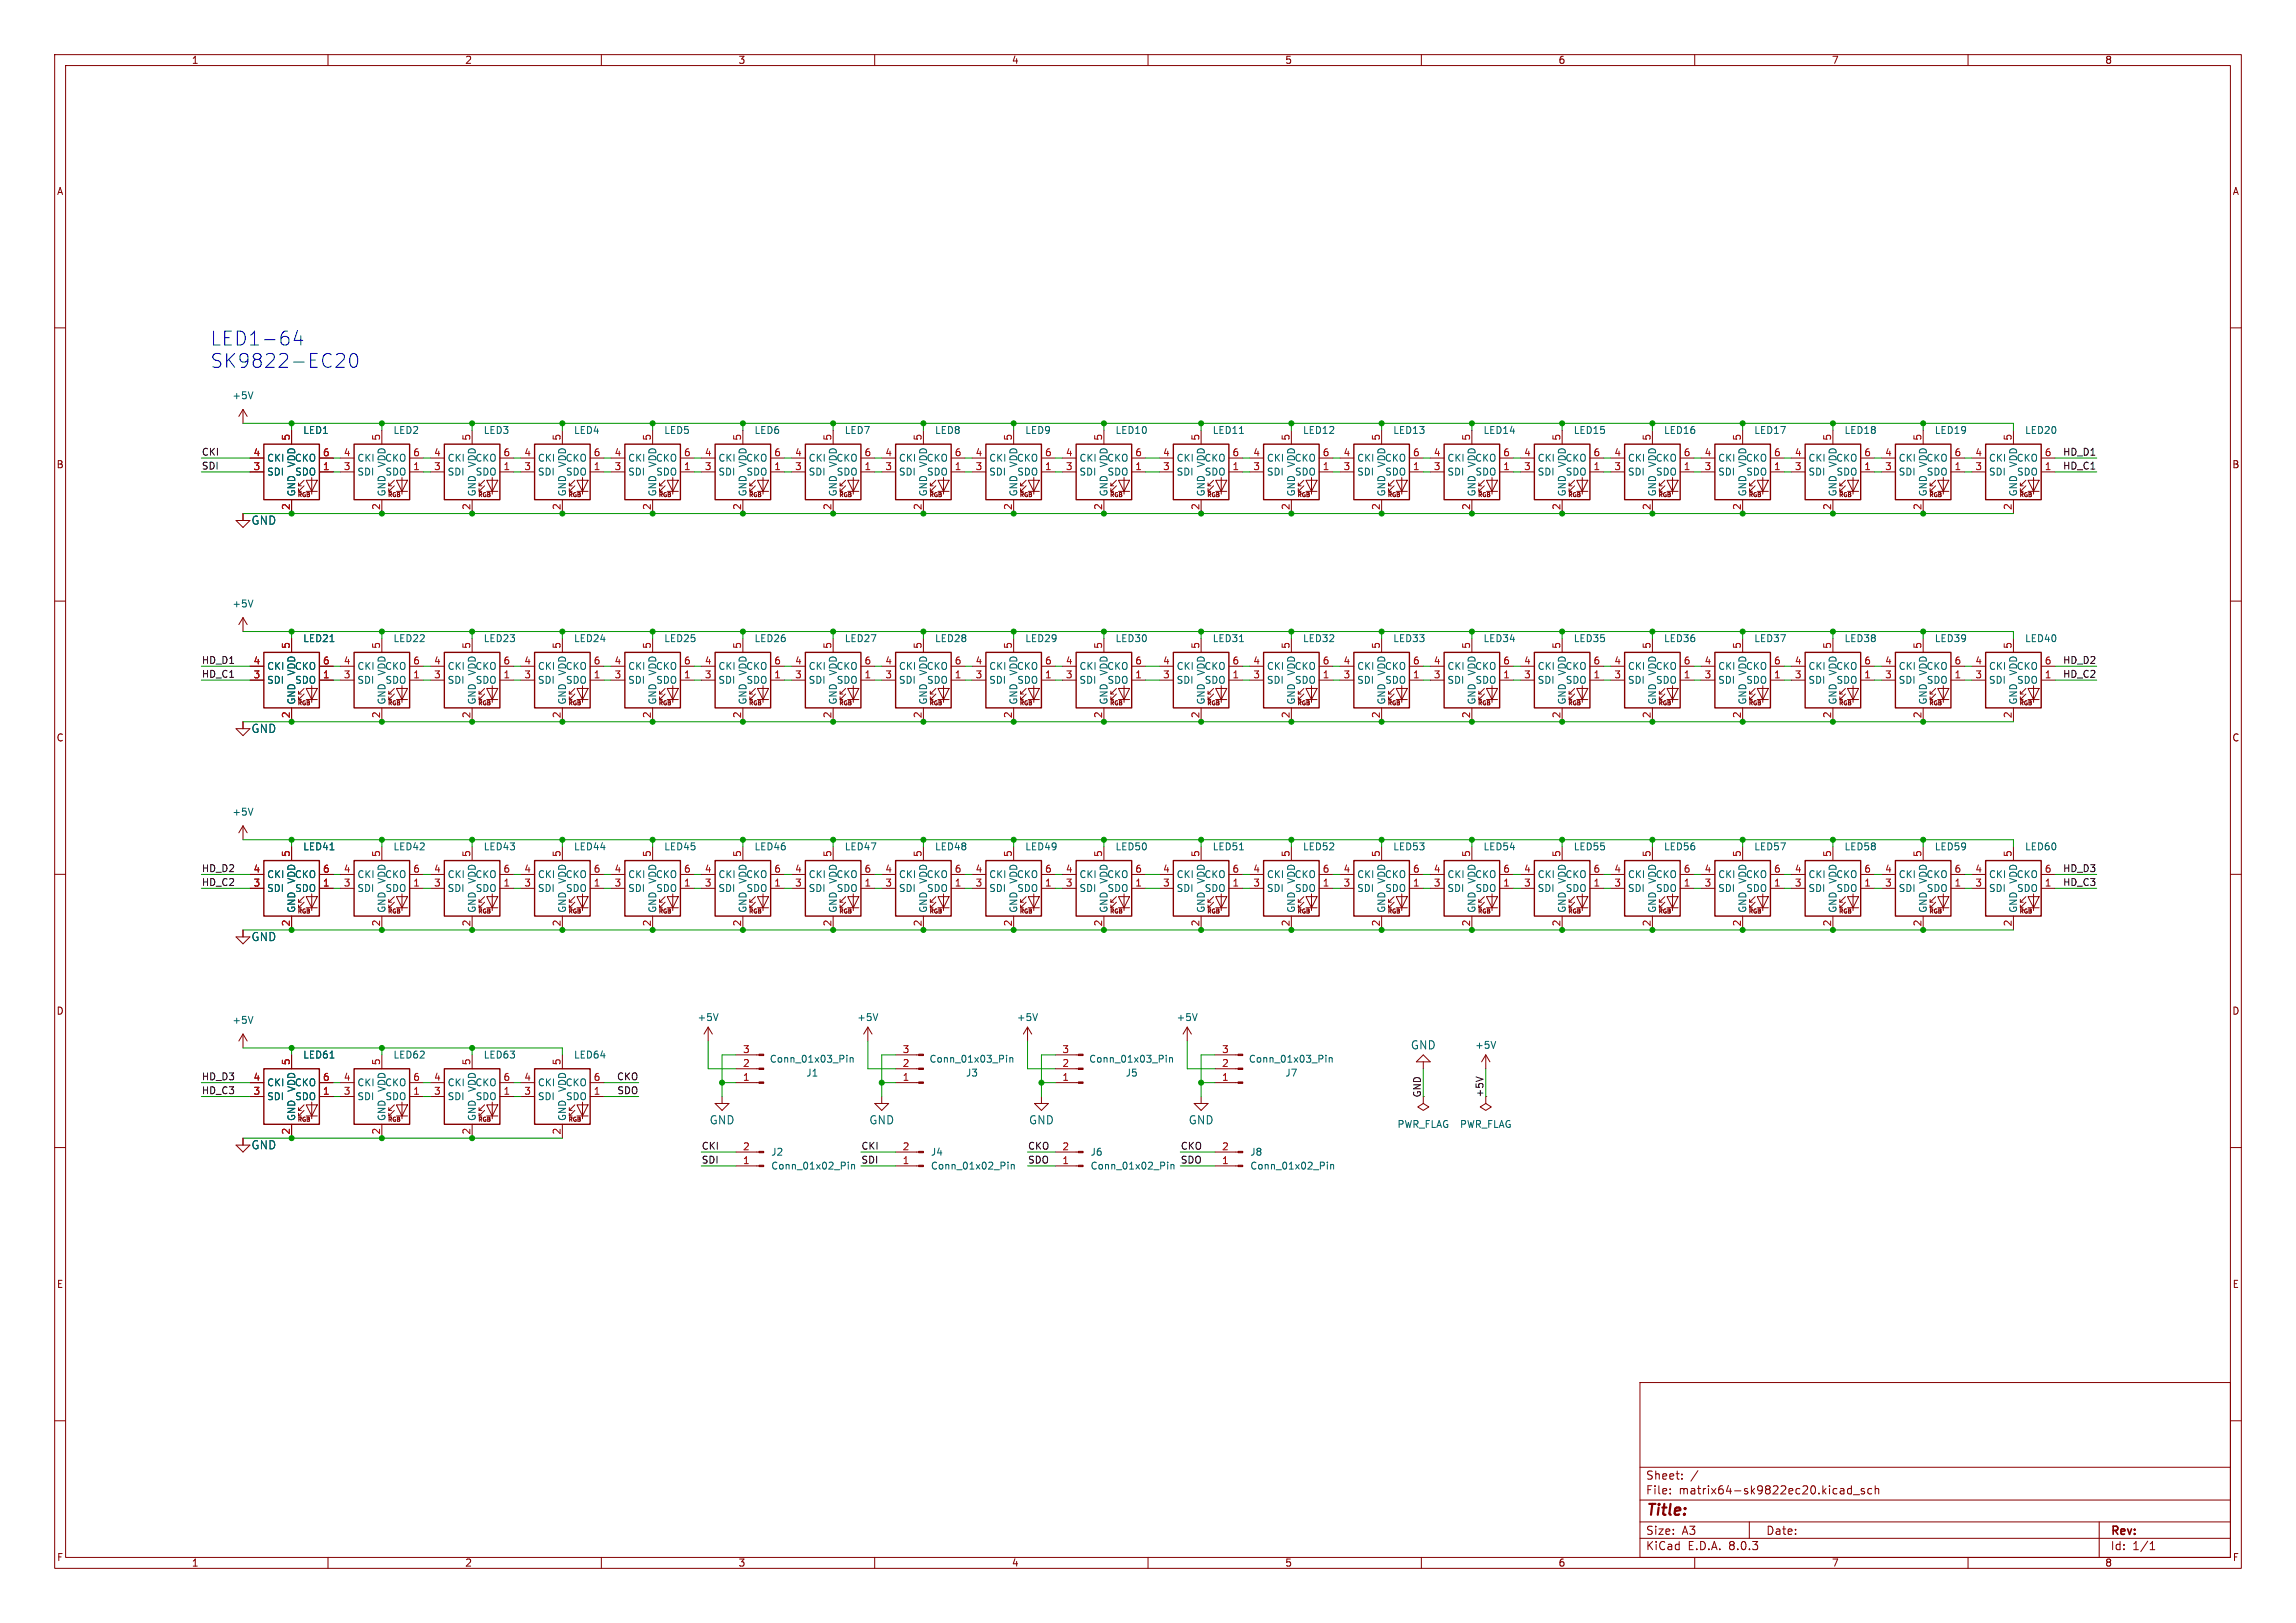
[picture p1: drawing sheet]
<svg xmlns="http://www.w3.org/2000/svg" width="420mm" height="297mm" viewBox="0 0 420 297" stroke-linecap="round" stroke-linejoin="round" font-family="sans-serif">
<defs><g id="words">
<g font-size="3.5" fill="#0000c2">
<text x="38.4" y="63.5">LED1-64</text>
<text x="38.4" y="67.6">SK9822-EC20</text>
</g>
<text font-size="2.8" fill="#840000" x="301" y="277.9">Title:</text>
<g font-size="2.1" fill="#006464">
<text x="45.9" y="96.2">GND</text>
<text x="45.9" y="134.3">GND</text>
<text x="45.9" y="172.4">GND</text>
<text x="258" y="192.2">GND</text>
<text x="129.7" y="206">GND</text>
<text x="158.9" y="206">GND</text>
<text x="188.1" y="206">GND</text>
<text x="217.3" y="206">GND</text>
<text x="45.9" y="210.5">GND</text>
</g>
<g font-size="2.1" fill="#840000">
<text x="301" y="273.7">File:</text>
<text x="301" y="271">Sheet:</text>
<text x="307.1" y="273.7">matrix64-sk9822ec20.kicad_sch</text>
<text x="301" y="281.1">Size:</text>
<text x="307.6" y="281.1">A3</text>
<text x="323" y="281.1">Date:</text>
<text x="386" y="281.3">Rev:</text>
<text x="301" y="283.9">KiCad</text>
<text x="308.7" y="283.9">E.D.A.</text>
<text x="316.3" y="283.9">8.0.3</text>
<text x="386" y="283.9">Id:</text>
<text x="390.1" y="283.9">1/1</text>
</g>
<g font-size="1.8" fill="#840000">
<text x="35" y="11.9">1</text>
<text x="85" y="11.9">2</text>
<text x="135" y="11.9">3</text>
<text x="185" y="11.9">4</text>
<text x="235" y="11.9">5</text>
<text x="285" y="11.9">6</text>
<text x="335" y="11.9">7</text>
<text x="385" y="11.9">8</text>
<text x="10.3" y="35.9">A</text>
<text x="408.3" y="35.9">A</text>
<text x="10.3" y="85.9">B</text>
<text x="408.2" y="85.9">B</text>
<text x="10.3" y="135.9">C</text>
<text x="408.2" y="135.9">C</text>
<text x="10.3" y="185.9">D</text>
<text x="408.2" y="185.9">D</text>
<text x="10.3" y="235.9">E</text>
<text x="408.3" y="235.9">E</text>
<text x="10.3" y="285.9">F</text>
<text x="35" y="286.9">1</text>
<text x="85" y="286.9">2</text>
<text x="135" y="286.9">3</text>
<text x="185" y="286.9">4</text>
<text x="235" y="286.9">5</text>
<text x="285" y="286.9">6</text>
<text x="335" y="286.9">7</text>
<text x="385" y="286.9">8</text>
<text x="408.3" y="285.9">F</text>
</g>
<g font-size="1.8" fill="#006464">
<text x="42.4" y="73.3">+5V</text>
<text x="55.4" y="79.6">LED1</text>
<text x="71.9" y="79.6">LED2</text>
<text x="88.4" y="79.6">LED3</text>
<text x="104.9" y="79.6">LED4</text>
<text x="121.4" y="79.6">LED5</text>
<text x="137.9" y="79.6">LED6</text>
<text x="154.4" y="79.6">LED7</text>
<text x="170.9" y="79.6">LED8</text>
<text x="187.4" y="79.6">LED9</text>
<text x="204" y="79.6">LED10</text>
<text x="221.7" y="79.6">LED11</text>
<text x="238.2" y="79.6">LED12</text>
<text x="254.8" y="79.6">LED13</text>
<text x="271.3" y="79.6">LED14</text>
<text x="287.8" y="79.6">LED15</text>
<text x="304.3" y="79.6">LED16</text>
<text x="320.8" y="79.6">LED17</text>
<text x="337.3" y="79.6">LED18</text>
<text x="353.8" y="79.6">LED19</text>
<text x="370.3" y="79.6">LED20</text>
<text x="48.8" y="87.2">SDI</text>
<text x="48.8" y="84.7">CKI</text>
<text x="53.8" y="84.7">CKO</text>
<text x="53.9" y="87.2">SDO</text>
<text x="54.2" y="85.6" transform="rotate(-90 54.2 85.6)">VDD</text>
<text x="65.3" y="87.2">SDI</text>
<text x="65.3" y="84.7">CKI</text>
<text x="70.3" y="84.7">CKO</text>
<text x="70.4" y="87.2">SDO</text>
<text x="70.7" y="85.6" transform="rotate(-90 70.7 85.6)">VDD</text>
<text x="81.8" y="87.2">SDI</text>
<text x="81.8" y="84.7">CKI</text>
<text x="86.9" y="84.7">CKO</text>
<text x="86.9" y="87.2">SDO</text>
<text x="87.2" y="85.6" transform="rotate(-90 87.2 85.6)">VDD</text>
<text x="98.3" y="87.2">SDI</text>
<text x="98.3" y="84.7">CKI</text>
<text x="103.4" y="84.7">CKO</text>
<text x="103.4" y="87.2">SDO</text>
<text x="103.7" y="85.6" transform="rotate(-90 103.7 85.6)">VDD</text>
<text x="114.8" y="87.2">SDI</text>
<text x="114.8" y="84.7">CKI</text>
<text x="119.9" y="84.7">CKO</text>
<text x="119.9" y="87.2">SDO</text>
<text x="120.2" y="85.6" transform="rotate(-90 120.2 85.6)">VDD</text>
<text x="131.3" y="87.2">SDI</text>
<text x="131.3" y="84.7">CKI</text>
<text x="136.4" y="84.7">CKO</text>
<text x="136.4" y="87.2">SDO</text>
<text x="136.8" y="85.6" transform="rotate(-90 136.8 85.6)">VDD</text>
<text x="147.8" y="87.2">SDI</text>
<text x="147.8" y="84.7">CKI</text>
<text x="152.9" y="84.7">CKO</text>
<text x="153" y="87.2">SDO</text>
<text x="153.3" y="85.6" transform="rotate(-90 153.3 85.6)">VDD</text>
<text x="164.3" y="87.2">SDI</text>
<text x="164.3" y="84.7">CKI</text>
<text x="169.4" y="84.7">CKO</text>
<text x="169.5" y="87.2">SDO</text>
<text x="169.8" y="85.6" transform="rotate(-90 169.8 85.6)">VDD</text>
<text x="180.8" y="87.2">SDI</text>
<text x="180.8" y="84.7">CKI</text>
<text x="185.9" y="84.7">CKO</text>
<text x="186" y="87.2">SDO</text>
<text x="186.3" y="85.6" transform="rotate(-90 186.3 85.6)">VDD</text>
<text x="197.4" y="87.2">SDI</text>
<text x="197.4" y="84.7">CKI</text>
<text x="202.4" y="84.7">CKO</text>
<text x="202.5" y="87.2">SDO</text>
<text x="202.8" y="85.6" transform="rotate(-90 202.8 85.6)">VDD</text>
<text x="215.1" y="87.2">SDI</text>
<text x="215.1" y="84.7">CKI</text>
<text x="220.2" y="84.7">CKO</text>
<text x="220.3" y="87.2">SDO</text>
<text x="220.6" y="85.6" transform="rotate(-90 220.6 85.6)">VDD</text>
<text x="231.6" y="87.2">SDI</text>
<text x="231.6" y="84.7">CKI</text>
<text x="236.7" y="84.7">CKO</text>
<text x="236.8" y="87.2">SDO</text>
<text x="237.1" y="85.6" transform="rotate(-90 237.1 85.6)">VDD</text>
<text x="248.2" y="87.2">SDI</text>
<text x="248.2" y="84.7">CKI</text>
<text x="253.2" y="84.7">CKO</text>
<text x="253.3" y="87.2">SDO</text>
<text x="253.6" y="85.6" transform="rotate(-90 253.6 85.6)">VDD</text>
<text x="264.7" y="87.2">SDI</text>
<text x="264.7" y="84.7">CKI</text>
<text x="269.7" y="84.7">CKO</text>
<text x="269.8" y="87.2">SDO</text>
<text x="270.1" y="85.6" transform="rotate(-90 270.1 85.6)">VDD</text>
<text x="281.2" y="87.2">SDI</text>
<text x="281.2" y="84.7">CKI</text>
<text x="286.2" y="84.7">CKO</text>
<text x="286.3" y="87.2">SDO</text>
<text x="286.6" y="85.6" transform="rotate(-90 286.6 85.6)">VDD</text>
<text x="297.7" y="87.2">SDI</text>
<text x="297.7" y="84.7">CKI</text>
<text x="302.8" y="84.7">CKO</text>
<text x="302.8" y="87.2">SDO</text>
<text x="303.1" y="85.6" transform="rotate(-90 303.1 85.6)">VDD</text>
<text x="314.2" y="87.2">SDI</text>
<text x="314.2" y="84.7">CKI</text>
<text x="319.3" y="84.7">CKO</text>
<text x="319.3" y="87.2">SDO</text>
<text x="319.6" y="85.6" transform="rotate(-90 319.6 85.6)">VDD</text>
<text x="330.7" y="87.2">SDI</text>
<text x="330.7" y="84.7">CKI</text>
<text x="335.8" y="84.7">CKO</text>
<text x="335.8" y="87.2">SDO</text>
<text x="336.1" y="85.6" transform="rotate(-90 336.1 85.6)">VDD</text>
<text x="347.2" y="87.2">SDI</text>
<text x="347.2" y="84.7">CKI</text>
<text x="352.3" y="84.7">CKO</text>
<text x="352.3" y="87.2">SDO</text>
<text x="352.7" y="85.6" transform="rotate(-90 352.7 85.6)">VDD</text>
<text x="363.7" y="87.2">SDI</text>
<text x="363.7" y="84.7">CKI</text>
<text x="368.8" y="84.7">CKO</text>
<text x="368.9" y="87.2">SDO</text>
<text x="369.2" y="85.6" transform="rotate(-90 369.2 85.6)">VDD</text>
<text x="54.2" y="90.9" transform="rotate(-90 54.2 90.9)">GND</text>
<text x="70.7" y="90.9" transform="rotate(-90 70.7 90.9)">GND</text>
<text x="87.2" y="90.9" transform="rotate(-90 87.2 90.9)">GND</text>
<text x="103.7" y="90.9" transform="rotate(-90 103.7 90.9)">GND</text>
<text x="120.2" y="90.9" transform="rotate(-90 120.2 90.9)">GND</text>
<text x="136.8" y="90.9" transform="rotate(-90 136.8 90.9)">GND</text>
<text x="153.3" y="90.9" transform="rotate(-90 153.3 90.9)">GND</text>
<text x="169.8" y="90.9" transform="rotate(-90 169.8 90.9)">GND</text>
<text x="186.3" y="90.9" transform="rotate(-90 186.3 90.9)">GND</text>
<text x="202.8" y="90.9" transform="rotate(-90 202.8 90.9)">GND</text>
<text x="220.6" y="90.9" transform="rotate(-90 220.6 90.9)">GND</text>
<text x="237.1" y="90.9" transform="rotate(-90 237.1 90.9)">GND</text>
<text x="253.6" y="90.9" transform="rotate(-90 253.6 90.9)">GND</text>
<text x="270.1" y="90.9" transform="rotate(-90 270.1 90.9)">GND</text>
<text x="286.6" y="90.9" transform="rotate(-90 286.6 90.9)">GND</text>
<text x="303.1" y="90.9" transform="rotate(-90 303.1 90.9)">GND</text>
<text x="319.6" y="90.9" transform="rotate(-90 319.6 90.9)">GND</text>
<text x="336.1" y="90.9" transform="rotate(-90 336.1 90.9)">GND</text>
<text x="352.7" y="90.9" transform="rotate(-90 352.7 90.9)">GND</text>
<text x="369.2" y="90.9" transform="rotate(-90 369.2 90.9)">GND</text>
<text x="42.4" y="111.4">+5V</text>
<text x="55.4" y="117.7">LED21</text>
<text x="71.9" y="117.7">LED22</text>
<text x="88.4" y="117.7">LED23</text>
<text x="104.9" y="117.7">LED24</text>
<text x="121.4" y="117.7">LED25</text>
<text x="137.9" y="117.7">LED26</text>
<text x="154.4" y="117.7">LED27</text>
<text x="170.9" y="117.7">LED28</text>
<text x="187.4" y="117.7">LED29</text>
<text x="204" y="117.7">LED30</text>
<text x="221.7" y="117.7">LED31</text>
<text x="238.2" y="117.7">LED32</text>
<text x="254.8" y="117.7">LED33</text>
<text x="271.3" y="117.7">LED34</text>
<text x="287.8" y="117.7">LED35</text>
<text x="304.3" y="117.7">LED36</text>
<text x="320.8" y="117.7">LED37</text>
<text x="337.3" y="117.7">LED38</text>
<text x="353.8" y="117.7">LED39</text>
<text x="370.3" y="117.7">LED40</text>
<text x="48.8" y="125.3">SDI</text>
<text x="48.8" y="122.8">CKI</text>
<text x="53.8" y="122.8">CKO</text>
<text x="53.9" y="125.3">SDO</text>
<text x="54.2" y="123.7" transform="rotate(-90 54.2 123.7)">VDD</text>
<text x="65.3" y="125.3">SDI</text>
<text x="65.3" y="122.8">CKI</text>
<text x="70.3" y="122.8">CKO</text>
<text x="70.4" y="125.3">SDO</text>
<text x="70.7" y="123.7" transform="rotate(-90 70.7 123.7)">VDD</text>
<text x="81.8" y="125.3">SDI</text>
<text x="81.8" y="122.8">CKI</text>
<text x="86.9" y="122.8">CKO</text>
<text x="86.9" y="125.3">SDO</text>
<text x="87.2" y="123.7" transform="rotate(-90 87.2 123.7)">VDD</text>
<text x="98.3" y="125.3">SDI</text>
<text x="98.3" y="122.8">CKI</text>
<text x="103.4" y="122.8">CKO</text>
<text x="103.4" y="125.3">SDO</text>
<text x="103.7" y="123.7" transform="rotate(-90 103.7 123.7)">VDD</text>
<text x="114.8" y="125.3">SDI</text>
<text x="114.8" y="122.8">CKI</text>
<text x="119.9" y="122.8">CKO</text>
<text x="119.9" y="125.3">SDO</text>
<text x="120.2" y="123.7" transform="rotate(-90 120.2 123.7)">VDD</text>
<text x="131.3" y="125.3">SDI</text>
<text x="131.3" y="122.8">CKI</text>
<text x="136.4" y="122.8">CKO</text>
<text x="136.4" y="125.3">SDO</text>
<text x="136.8" y="123.7" transform="rotate(-90 136.8 123.7)">VDD</text>
<text x="147.8" y="125.3">SDI</text>
<text x="147.8" y="122.8">CKI</text>
<text x="152.9" y="122.8">CKO</text>
<text x="153" y="125.3">SDO</text>
<text x="153.3" y="123.7" transform="rotate(-90 153.3 123.7)">VDD</text>
<text x="164.3" y="125.3">SDI</text>
<text x="164.3" y="122.8">CKI</text>
<text x="169.4" y="122.8">CKO</text>
<text x="169.5" y="125.3">SDO</text>
<text x="169.8" y="123.7" transform="rotate(-90 169.8 123.7)">VDD</text>
<text x="180.8" y="125.3">SDI</text>
<text x="180.8" y="122.8">CKI</text>
<text x="185.9" y="122.8">CKO</text>
<text x="186" y="125.3">SDO</text>
<text x="186.3" y="123.7" transform="rotate(-90 186.3 123.7)">VDD</text>
<text x="197.4" y="125.3">SDI</text>
<text x="197.4" y="122.8">CKI</text>
<text x="202.4" y="122.8">CKO</text>
<text x="202.5" y="125.3">SDO</text>
<text x="202.8" y="123.7" transform="rotate(-90 202.8 123.7)">VDD</text>
<text x="215.1" y="125.3">SDI</text>
<text x="215.1" y="122.8">CKI</text>
<text x="220.2" y="122.8">CKO</text>
<text x="220.3" y="125.3">SDO</text>
<text x="220.6" y="123.7" transform="rotate(-90 220.6 123.7)">VDD</text>
<text x="231.6" y="125.3">SDI</text>
<text x="231.6" y="122.8">CKI</text>
<text x="236.7" y="122.8">CKO</text>
<text x="236.8" y="125.3">SDO</text>
<text x="237.1" y="123.7" transform="rotate(-90 237.1 123.7)">VDD</text>
<text x="248.2" y="125.3">SDI</text>
<text x="248.2" y="122.8">CKI</text>
<text x="253.2" y="122.8">CKO</text>
<text x="253.3" y="125.3">SDO</text>
<text x="253.6" y="123.7" transform="rotate(-90 253.6 123.7)">VDD</text>
<text x="264.7" y="125.3">SDI</text>
<text x="264.7" y="122.8">CKI</text>
<text x="269.7" y="122.8">CKO</text>
<text x="269.8" y="125.3">SDO</text>
<text x="270.1" y="123.7" transform="rotate(-90 270.1 123.7)">VDD</text>
<text x="281.2" y="125.3">SDI</text>
<text x="281.2" y="122.8">CKI</text>
<text x="286.2" y="122.8">CKO</text>
<text x="286.3" y="125.3">SDO</text>
<text x="286.6" y="123.7" transform="rotate(-90 286.6 123.7)">VDD</text>
<text x="297.7" y="125.3">SDI</text>
<text x="297.7" y="122.8">CKI</text>
<text x="302.8" y="122.8">CKO</text>
<text x="302.8" y="125.3">SDO</text>
<text x="303.1" y="123.7" transform="rotate(-90 303.1 123.7)">VDD</text>
<text x="314.2" y="125.3">SDI</text>
<text x="314.2" y="122.8">CKI</text>
<text x="319.3" y="122.8">CKO</text>
<text x="319.3" y="125.3">SDO</text>
<text x="319.6" y="123.7" transform="rotate(-90 319.6 123.7)">VDD</text>
<text x="330.7" y="125.3">SDI</text>
<text x="330.7" y="122.8">CKI</text>
<text x="335.8" y="122.8">CKO</text>
<text x="335.8" y="125.3">SDO</text>
<text x="336.1" y="123.7" transform="rotate(-90 336.1 123.7)">VDD</text>
<text x="347.2" y="125.3">SDI</text>
<text x="347.2" y="122.8">CKI</text>
<text x="352.3" y="122.8">CKO</text>
<text x="352.3" y="125.3">SDO</text>
<text x="352.7" y="123.7" transform="rotate(-90 352.7 123.7)">VDD</text>
<text x="363.7" y="125.3">SDI</text>
<text x="363.7" y="122.8">CKI</text>
<text x="368.8" y="122.8">CKO</text>
<text x="368.9" y="125.3">SDO</text>
<text x="369.2" y="123.7" transform="rotate(-90 369.2 123.7)">VDD</text>
<text x="54.2" y="129" transform="rotate(-90 54.2 129)">GND</text>
<text x="70.7" y="129" transform="rotate(-90 70.7 129)">GND</text>
<text x="87.2" y="129" transform="rotate(-90 87.2 129)">GND</text>
<text x="103.7" y="129" transform="rotate(-90 103.7 129)">GND</text>
<text x="120.2" y="129" transform="rotate(-90 120.2 129)">GND</text>
<text x="136.8" y="129" transform="rotate(-90 136.8 129)">GND</text>
<text x="153.3" y="129" transform="rotate(-90 153.3 129)">GND</text>
<text x="169.8" y="129" transform="rotate(-90 169.8 129)">GND</text>
<text x="186.3" y="129" transform="rotate(-90 186.3 129)">GND</text>
<text x="202.8" y="129" transform="rotate(-90 202.8 129)">GND</text>
<text x="220.6" y="129" transform="rotate(-90 220.6 129)">GND</text>
<text x="237.1" y="129" transform="rotate(-90 237.1 129)">GND</text>
<text x="253.6" y="129" transform="rotate(-90 253.6 129)">GND</text>
<text x="270.1" y="129" transform="rotate(-90 270.1 129)">GND</text>
<text x="286.6" y="129" transform="rotate(-90 286.6 129)">GND</text>
<text x="303.1" y="129" transform="rotate(-90 303.1 129)">GND</text>
<text x="319.6" y="129" transform="rotate(-90 319.6 129)">GND</text>
<text x="336.1" y="129" transform="rotate(-90 336.1 129)">GND</text>
<text x="352.7" y="129" transform="rotate(-90 352.7 129)">GND</text>
<text x="369.2" y="129" transform="rotate(-90 369.2 129)">GND</text>
<text x="42.4" y="149.5">+5V</text>
<text x="55.4" y="155.8">LED41</text>
<text x="71.9" y="155.8">LED42</text>
<text x="88.4" y="155.8">LED43</text>
<text x="104.9" y="155.8">LED44</text>
<text x="121.4" y="155.8">LED45</text>
<text x="137.9" y="155.8">LED46</text>
<text x="154.4" y="155.8">LED47</text>
<text x="170.9" y="155.8">LED48</text>
<text x="187.4" y="155.8">LED49</text>
<text x="204" y="155.8">LED50</text>
<text x="221.7" y="155.8">LED51</text>
<text x="238.2" y="155.8">LED52</text>
<text x="254.8" y="155.8">LED53</text>
<text x="271.3" y="155.8">LED54</text>
<text x="287.8" y="155.8">LED55</text>
<text x="304.3" y="155.8">LED56</text>
<text x="320.8" y="155.8">LED57</text>
<text x="337.3" y="155.8">LED58</text>
<text x="353.8" y="155.8">LED59</text>
<text x="370.3" y="155.8">LED60</text>
<text x="48.8" y="160.9">CKI</text>
<text x="53.8" y="160.9">CKO</text>
<text x="54.2" y="161.8" transform="rotate(-90 54.2 161.8)">VDD</text>
<text x="65.3" y="160.9">CKI</text>
<text x="70.3" y="160.9">CKO</text>
<text x="70.7" y="161.8" transform="rotate(-90 70.7 161.8)">VDD</text>
<text x="81.8" y="160.9">CKI</text>
<text x="86.9" y="160.9">CKO</text>
<text x="87.2" y="161.8" transform="rotate(-90 87.2 161.8)">VDD</text>
<text x="98.3" y="160.9">CKI</text>
<text x="103.4" y="160.9">CKO</text>
<text x="103.7" y="161.8" transform="rotate(-90 103.7 161.8)">VDD</text>
<text x="114.8" y="160.9">CKI</text>
<text x="119.9" y="160.9">CKO</text>
<text x="120.2" y="161.8" transform="rotate(-90 120.2 161.8)">VDD</text>
<text x="131.3" y="160.9">CKI</text>
<text x="136.4" y="160.9">CKO</text>
<text x="136.8" y="161.8" transform="rotate(-90 136.8 161.8)">VDD</text>
<text x="147.8" y="160.9">CKI</text>
<text x="152.9" y="160.9">CKO</text>
<text x="153.3" y="161.8" transform="rotate(-90 153.3 161.8)">VDD</text>
<text x="164.3" y="160.9">CKI</text>
<text x="169.4" y="160.9">CKO</text>
<text x="169.8" y="161.8" transform="rotate(-90 169.8 161.8)">VDD</text>
<text x="180.8" y="160.9">CKI</text>
<text x="185.9" y="160.9">CKO</text>
<text x="186.3" y="161.8" transform="rotate(-90 186.3 161.8)">VDD</text>
<text x="197.4" y="160.9">CKI</text>
<text x="202.4" y="160.9">CKO</text>
<text x="202.8" y="161.8" transform="rotate(-90 202.8 161.8)">VDD</text>
<text x="215.1" y="160.9">CKI</text>
<text x="220.2" y="160.9">CKO</text>
<text x="220.6" y="161.8" transform="rotate(-90 220.6 161.8)">VDD</text>
<text x="231.6" y="160.9">CKI</text>
<text x="236.7" y="160.9">CKO</text>
<text x="237.1" y="161.8" transform="rotate(-90 237.1 161.8)">VDD</text>
<text x="248.2" y="160.9">CKI</text>
<text x="253.2" y="160.9">CKO</text>
<text x="253.6" y="161.8" transform="rotate(-90 253.6 161.8)">VDD</text>
<text x="264.7" y="160.9">CKI</text>
<text x="269.7" y="160.9">CKO</text>
<text x="270.1" y="161.8" transform="rotate(-90 270.1 161.8)">VDD</text>
<text x="281.2" y="160.9">CKI</text>
<text x="286.2" y="160.9">CKO</text>
<text x="286.6" y="161.8" transform="rotate(-90 286.6 161.8)">VDD</text>
<text x="297.7" y="160.9">CKI</text>
<text x="302.8" y="160.9">CKO</text>
<text x="303.1" y="161.8" transform="rotate(-90 303.1 161.8)">VDD</text>
<text x="314.2" y="160.9">CKI</text>
<text x="319.3" y="160.9">CKO</text>
<text x="319.6" y="161.8" transform="rotate(-90 319.6 161.8)">VDD</text>
<text x="330.7" y="160.9">CKI</text>
<text x="335.8" y="160.9">CKO</text>
<text x="336.1" y="161.8" transform="rotate(-90 336.1 161.8)">VDD</text>
<text x="347.2" y="160.9">CKI</text>
<text x="352.3" y="160.9">CKO</text>
<text x="352.7" y="161.8" transform="rotate(-90 352.7 161.8)">VDD</text>
<text x="363.7" y="160.9">CKI</text>
<text x="368.8" y="160.9">CKO</text>
<text x="369.2" y="161.8" transform="rotate(-90 369.2 161.8)">VDD</text>
<text x="48.8" y="163.4">SDI</text>
<text x="53.9" y="163.4">SDO</text>
<text x="54.2" y="167.1" transform="rotate(-90 54.2 167.1)">GND</text>
<text x="65.3" y="163.4">SDI</text>
<text x="70.4" y="163.4">SDO</text>
<text x="70.7" y="167.1" transform="rotate(-90 70.7 167.1)">GND</text>
<text x="81.8" y="163.4">SDI</text>
<text x="86.9" y="163.4">SDO</text>
<text x="87.2" y="167.1" transform="rotate(-90 87.2 167.1)">GND</text>
<text x="98.3" y="163.4">SDI</text>
<text x="103.4" y="163.4">SDO</text>
<text x="103.7" y="167.1" transform="rotate(-90 103.7 167.1)">GND</text>
<text x="114.8" y="163.4">SDI</text>
<text x="119.9" y="163.4">SDO</text>
<text x="120.2" y="167.1" transform="rotate(-90 120.2 167.1)">GND</text>
<text x="131.3" y="163.4">SDI</text>
<text x="136.4" y="163.4">SDO</text>
<text x="136.8" y="167.1" transform="rotate(-90 136.8 167.1)">GND</text>
<text x="147.8" y="163.4">SDI</text>
<text x="153" y="163.4">SDO</text>
<text x="153.3" y="167.1" transform="rotate(-90 153.3 167.1)">GND</text>
<text x="164.3" y="163.4">SDI</text>
<text x="169.5" y="163.4">SDO</text>
<text x="169.8" y="167.1" transform="rotate(-90 169.8 167.1)">GND</text>
<text x="180.8" y="163.4">SDI</text>
<text x="186" y="163.4">SDO</text>
<text x="186.3" y="167.1" transform="rotate(-90 186.3 167.1)">GND</text>
<text x="197.4" y="163.4">SDI</text>
<text x="202.5" y="163.4">SDO</text>
<text x="202.8" y="167.1" transform="rotate(-90 202.8 167.1)">GND</text>
<text x="215.1" y="163.4">SDI</text>
<text x="220.3" y="163.4">SDO</text>
<text x="220.6" y="167.1" transform="rotate(-90 220.6 167.1)">GND</text>
<text x="231.6" y="163.4">SDI</text>
<text x="236.8" y="163.4">SDO</text>
<text x="237.1" y="167.1" transform="rotate(-90 237.1 167.1)">GND</text>
<text x="248.2" y="163.4">SDI</text>
<text x="253.3" y="163.4">SDO</text>
<text x="253.6" y="167.1" transform="rotate(-90 253.6 167.1)">GND</text>
<text x="264.7" y="163.4">SDI</text>
<text x="269.8" y="163.4">SDO</text>
<text x="270.1" y="167.1" transform="rotate(-90 270.1 167.1)">GND</text>
<text x="281.2" y="163.4">SDI</text>
<text x="286.3" y="163.4">SDO</text>
<text x="286.6" y="167.1" transform="rotate(-90 286.6 167.1)">GND</text>
<text x="297.7" y="163.4">SDI</text>
<text x="302.8" y="163.4">SDO</text>
<text x="303.1" y="167.1" transform="rotate(-90 303.1 167.1)">GND</text>
<text x="314.2" y="163.4">SDI</text>
<text x="319.3" y="163.4">SDO</text>
<text x="319.6" y="167.1" transform="rotate(-90 319.6 167.1)">GND</text>
<text x="330.7" y="163.4">SDI</text>
<text x="335.8" y="163.4">SDO</text>
<text x="336.1" y="167.1" transform="rotate(-90 336.1 167.1)">GND</text>
<text x="347.2" y="163.4">SDI</text>
<text x="352.3" y="163.4">SDO</text>
<text x="352.7" y="167.1" transform="rotate(-90 352.7 167.1)">GND</text>
<text x="363.7" y="163.4">SDI</text>
<text x="368.9" y="163.4">SDO</text>
<text x="369.2" y="167.1" transform="rotate(-90 369.2 167.1)">GND</text>
<text x="42.4" y="187.6">+5V</text>
<text x="127.5" y="187">+5V</text>
<text x="156.7" y="187">+5V</text>
<text x="185.9" y="187">+5V</text>
<text x="215.1" y="187">+5V</text>
<text x="55.4" y="193.9">LED61</text>
<text x="71.9" y="193.9">LED62</text>
<text x="88.4" y="193.9">LED63</text>
<text x="104.9" y="193.9">LED64</text>
<text x="140.7" y="194.7">Conn_01x03_Pin</text>
<text x="147.4" y="197.2">J1</text>
<text x="169.9" y="194.7">Conn_01x03_Pin</text>
<text x="176.6" y="197.2">J3</text>
<text x="199.1" y="194.7">Conn_01x03_Pin</text>
<text x="205.8" y="197.2">J5</text>
<text x="228.3" y="194.7">Conn_01x03_Pin</text>
<text x="235" y="197.2">J7</text>
<text x="269.7" y="192.1">+5V</text>
<text x="48.8" y="201.5">SDI</text>
<text x="48.8" y="199">CKI</text>
<text x="53.8" y="199">CKO</text>
<text x="53.9" y="201.5">SDO</text>
<text x="54.2" y="199.9" transform="rotate(-90 54.2 199.9)">VDD</text>
<text x="65.3" y="201.5">SDI</text>
<text x="65.3" y="199">CKI</text>
<text x="70.3" y="199">CKO</text>
<text x="70.4" y="201.5">SDO</text>
<text x="70.7" y="199.9" transform="rotate(-90 70.7 199.9)">VDD</text>
<text x="81.8" y="201.5">SDI</text>
<text x="81.8" y="199">CKI</text>
<text x="86.9" y="199">CKO</text>
<text x="86.9" y="201.5">SDO</text>
<text x="87.2" y="199.9" transform="rotate(-90 87.2 199.9)">VDD</text>
<text x="98.3" y="201.5">SDI</text>
<text x="98.3" y="199">CKI</text>
<text x="103.4" y="199">CKO</text>
<text x="103.4" y="201.5">SDO</text>
<text x="103.7" y="199.9" transform="rotate(-90 103.7 199.9)">VDD</text>
<text x="54.2" y="205.2" transform="rotate(-90 54.2 205.2)">GND</text>
<text x="70.7" y="205.2" transform="rotate(-90 70.7 205.2)">GND</text>
<text x="87.2" y="205.2" transform="rotate(-90 87.2 205.2)">GND</text>
<text x="103.7" y="205.2" transform="rotate(-90 103.7 205.2)">GND</text>
<text x="255.5" y="206.6">PWR_FLAG</text>
<text x="267" y="206.6">PWR_FLAG</text>
<text x="141" y="211.7">J2</text>
<text x="141" y="214.2">Conn_01x02_Pin</text>
<text x="170.2" y="211.7">J4</text>
<text x="170.2" y="214.2">Conn_01x02_Pin</text>
<text x="199.4" y="211.7">J6</text>
<text x="199.4" y="214.2">Conn_01x02_Pin</text>
<text x="228.6" y="211.7">J8</text>
<text x="228.6" y="214.2">Conn_01x02_Pin</text>
</g>
<g font-size="1.8" fill="#0f0f0f">
<text x="36.8" y="83.5">CKI</text>
<text x="377.3" y="83.5">HD_D1</text>
<text x="36.8" y="86">SDI</text>
<text x="377.3" y="86">HD_C1</text>
<text x="36.8" y="121.6">HD_D1</text>
<text x="36.8" y="124.1">HD_C1</text>
<text x="377.3" y="124.1">HD_C2</text>
<text x="377.3" y="121.6">HD_D2</text>
<text x="36.8" y="159.7">HD_D2</text>
<text x="377.3" y="159.7">HD_D3</text>
<text x="36.8" y="162.2">HD_C2</text>
<text x="377.3" y="162.2">HD_C3</text>
<text x="36.8" y="197.8">HD_D3</text>
<text x="112.8" y="197.8">CKO</text>
<text x="36.8" y="200.3">HD_C3</text>
<text x="112.8" y="200.3">SDO</text>
<text x="260" y="200.9" transform="rotate(-90 260 200.9)">GND</text>
<text x="271.4" y="200.9" transform="rotate(-90 271.4 200.9)">+5V</text>
<text x="128.3" y="210.5">CKI</text>
<text x="128.3" y="213">SDI</text>
<text x="157.5" y="213">SDI</text>
<text x="157.5" y="210.5">CKI</text>
<text x="188" y="210.5">CKO</text>
<text x="188" y="213">SDO</text>
<text x="215.9" y="213">SDO</text>
<text x="215.9" y="210.5">CKO</text>
</g>
<g font-size="1.8" fill="#a90000">
<text x="46.3" y="83.6">4</text>
<text x="53.1" y="80.7" transform="rotate(-90 53.1 80.7)">5</text>
<text x="59" y="83.6">6</text>
<text x="62.8" y="83.6">4</text>
<text x="69.6" y="80.7" transform="rotate(-90 69.6 80.7)">5</text>
<text x="75.5" y="83.6">6</text>
<text x="79.3" y="83.6">4</text>
<text x="86.1" y="80.7" transform="rotate(-90 86.1 80.7)">5</text>
<text x="92" y="83.6">6</text>
<text x="95.8" y="83.6">4</text>
<text x="102.6" y="80.7" transform="rotate(-90 102.6 80.7)">5</text>
<text x="108.5" y="83.6">6</text>
<text x="112.3" y="83.6">4</text>
<text x="119.1" y="80.7" transform="rotate(-90 119.1 80.7)">5</text>
<text x="125" y="83.6">6</text>
<text x="128.8" y="83.6">4</text>
<text x="135.6" y="80.7" transform="rotate(-90 135.6 80.7)">5</text>
<text x="141.5" y="83.6">6</text>
<text x="145.3" y="83.6">4</text>
<text x="152.1" y="80.7" transform="rotate(-90 152.1 80.7)">5</text>
<text x="158" y="83.6">6</text>
<text x="161.9" y="83.6">4</text>
<text x="168.7" y="80.7" transform="rotate(-90 168.7 80.7)">5</text>
<text x="174.6" y="83.6">6</text>
<text x="178.4" y="83.6">4</text>
<text x="185.2" y="80.7" transform="rotate(-90 185.2 80.7)">5</text>
<text x="191.1" y="83.6">6</text>
<text x="194.9" y="83.6">4</text>
<text x="201.7" y="80.7" transform="rotate(-90 201.7 80.7)">5</text>
<text x="207.6" y="83.6">6</text>
<text x="212.7" y="83.6">4</text>
<text x="219.5" y="80.7" transform="rotate(-90 219.5 80.7)">5</text>
<text x="225.4" y="83.6">6</text>
<text x="229.2" y="83.6">4</text>
<text x="236" y="80.7" transform="rotate(-90 236 80.7)">5</text>
<text x="241.9" y="83.6">6</text>
<text x="245.7" y="83.6">4</text>
<text x="252.5" y="80.7" transform="rotate(-90 252.5 80.7)">5</text>
<text x="258.4" y="83.6">6</text>
<text x="262.2" y="83.6">4</text>
<text x="269" y="80.7" transform="rotate(-90 269 80.7)">5</text>
<text x="274.9" y="83.6">6</text>
<text x="278.7" y="83.6">4</text>
<text x="285.5" y="80.7" transform="rotate(-90 285.5 80.7)">5</text>
<text x="291.4" y="83.6">6</text>
<text x="295.2" y="83.6">4</text>
<text x="302" y="80.7" transform="rotate(-90 302 80.7)">5</text>
<text x="307.9" y="83.6">6</text>
<text x="311.7" y="83.6">4</text>
<text x="318.5" y="80.7" transform="rotate(-90 318.5 80.7)">5</text>
<text x="324.4" y="83.6">6</text>
<text x="328.2" y="83.6">4</text>
<text x="335" y="80.7" transform="rotate(-90 335 80.7)">5</text>
<text x="340.9" y="83.6">6</text>
<text x="344.7" y="83.6">4</text>
<text x="351.5" y="80.7" transform="rotate(-90 351.5 80.7)">5</text>
<text x="357.4" y="83.6">6</text>
<text x="361.2" y="83.6">4</text>
<text x="368" y="80.7" transform="rotate(-90 368 80.7)">5</text>
<text x="373.9" y="83.6">6</text>
<text x="46.3" y="86.1">3</text>
<text x="59" y="86.1">1</text>
<text x="62.8" y="86.1">3</text>
<text x="75.5" y="86.1">1</text>
<text x="79.3" y="86.1">3</text>
<text x="92" y="86.1">1</text>
<text x="95.8" y="86.1">3</text>
<text x="108.5" y="86.1">1</text>
<text x="112.3" y="86.1">3</text>
<text x="125" y="86.1">1</text>
<text x="128.8" y="86.1">3</text>
<text x="141.5" y="86.1">1</text>
<text x="145.3" y="86.1">3</text>
<text x="158" y="86.1">1</text>
<text x="161.9" y="86.1">3</text>
<text x="174.6" y="86.1">1</text>
<text x="178.4" y="86.1">3</text>
<text x="191.1" y="86.1">1</text>
<text x="194.9" y="86.1">3</text>
<text x="207.6" y="86.1">1</text>
<text x="212.7" y="86.1">3</text>
<text x="225.4" y="86.1">1</text>
<text x="229.2" y="86.1">3</text>
<text x="241.9" y="86.1">1</text>
<text x="245.7" y="86.1">3</text>
<text x="258.4" y="86.1">1</text>
<text x="262.2" y="86.1">3</text>
<text x="274.9" y="86.1">1</text>
<text x="278.7" y="86.1">3</text>
<text x="291.4" y="86.1">1</text>
<text x="295.2" y="86.1">3</text>
<text x="307.9" y="86.1">1</text>
<text x="311.7" y="86.1">3</text>
<text x="324.4" y="86.1">1</text>
<text x="328.2" y="86.1">3</text>
<text x="340.9" y="86.1">1</text>
<text x="344.7" y="86.1">3</text>
<text x="357.4" y="86.1">1</text>
<text x="361.2" y="86.1">3</text>
<text x="373.9" y="86.1">1</text>
<text x="53.1" y="93.4" transform="rotate(-90 53.1 93.4)">2</text>
<text x="69.6" y="93.4" transform="rotate(-90 69.6 93.4)">2</text>
<text x="86.1" y="93.4" transform="rotate(-90 86.1 93.4)">2</text>
<text x="102.6" y="93.4" transform="rotate(-90 102.6 93.4)">2</text>
<text x="119.1" y="93.4" transform="rotate(-90 119.1 93.4)">2</text>
<text x="135.6" y="93.4" transform="rotate(-90 135.6 93.4)">2</text>
<text x="152.1" y="93.4" transform="rotate(-90 152.1 93.4)">2</text>
<text x="168.7" y="93.4" transform="rotate(-90 168.7 93.4)">2</text>
<text x="185.2" y="93.4" transform="rotate(-90 185.2 93.4)">2</text>
<text x="201.7" y="93.4" transform="rotate(-90 201.7 93.4)">2</text>
<text x="219.5" y="93.4" transform="rotate(-90 219.5 93.4)">2</text>
<text x="236" y="93.4" transform="rotate(-90 236 93.4)">2</text>
<text x="252.5" y="93.4" transform="rotate(-90 252.5 93.4)">2</text>
<text x="269" y="93.4" transform="rotate(-90 269 93.4)">2</text>
<text x="285.5" y="93.4" transform="rotate(-90 285.5 93.4)">2</text>
<text x="302" y="93.4" transform="rotate(-90 302 93.4)">2</text>
<text x="318.5" y="93.4" transform="rotate(-90 318.5 93.4)">2</text>
<text x="335" y="93.4" transform="rotate(-90 335 93.4)">2</text>
<text x="351.5" y="93.4" transform="rotate(-90 351.5 93.4)">2</text>
<text x="368" y="93.4" transform="rotate(-90 368 93.4)">2</text>
<text x="53.1" y="118.8" transform="rotate(-90 53.1 118.8)">5</text>
<text x="69.6" y="118.8" transform="rotate(-90 69.6 118.8)">5</text>
<text x="86.1" y="118.8" transform="rotate(-90 86.1 118.8)">5</text>
<text x="102.6" y="118.8" transform="rotate(-90 102.6 118.8)">5</text>
<text x="119.1" y="118.8" transform="rotate(-90 119.1 118.8)">5</text>
<text x="135.6" y="118.8" transform="rotate(-90 135.6 118.8)">5</text>
<text x="152.1" y="118.8" transform="rotate(-90 152.1 118.8)">5</text>
<text x="168.7" y="118.8" transform="rotate(-90 168.7 118.8)">5</text>
<text x="185.2" y="118.8" transform="rotate(-90 185.2 118.8)">5</text>
<text x="201.7" y="118.8" transform="rotate(-90 201.7 118.8)">5</text>
<text x="219.5" y="118.8" transform="rotate(-90 219.5 118.8)">5</text>
<text x="236" y="118.8" transform="rotate(-90 236 118.8)">5</text>
<text x="252.5" y="118.8" transform="rotate(-90 252.5 118.8)">5</text>
<text x="269" y="118.8" transform="rotate(-90 269 118.8)">5</text>
<text x="285.5" y="118.8" transform="rotate(-90 285.5 118.8)">5</text>
<text x="302" y="118.8" transform="rotate(-90 302 118.8)">5</text>
<text x="318.5" y="118.8" transform="rotate(-90 318.5 118.8)">5</text>
<text x="335" y="118.8" transform="rotate(-90 335 118.8)">5</text>
<text x="351.5" y="118.8" transform="rotate(-90 351.5 118.8)">5</text>
<text x="368" y="118.8" transform="rotate(-90 368 118.8)">5</text>
<text x="46.3" y="124.2">3</text>
<text x="46.3" y="121.7">4</text>
<text x="59" y="124.2">1</text>
<text x="59" y="121.7">6</text>
<text x="62.8" y="124.2">3</text>
<text x="62.8" y="121.7">4</text>
<text x="75.5" y="124.2">1</text>
<text x="75.5" y="121.7">6</text>
<text x="79.3" y="124.2">3</text>
<text x="79.3" y="121.7">4</text>
<text x="92" y="124.2">1</text>
<text x="92" y="121.7">6</text>
<text x="95.8" y="124.2">3</text>
<text x="95.8" y="121.7">4</text>
<text x="108.5" y="124.2">1</text>
<text x="108.5" y="121.7">6</text>
<text x="112.3" y="124.2">3</text>
<text x="112.3" y="121.7">4</text>
<text x="125" y="124.2">1</text>
<text x="125" y="121.7">6</text>
<text x="128.8" y="124.2">3</text>
<text x="128.8" y="121.7">4</text>
<text x="141.5" y="124.2">1</text>
<text x="141.5" y="121.7">6</text>
<text x="145.3" y="124.2">3</text>
<text x="145.3" y="121.7">4</text>
<text x="158" y="124.2">1</text>
<text x="158" y="121.7">6</text>
<text x="161.9" y="124.2">3</text>
<text x="161.9" y="121.7">4</text>
<text x="174.6" y="124.2">1</text>
<text x="174.6" y="121.7">6</text>
<text x="178.4" y="124.2">3</text>
<text x="178.4" y="121.7">4</text>
<text x="191.1" y="124.2">1</text>
<text x="191.1" y="121.7">6</text>
<text x="194.9" y="124.2">3</text>
<text x="194.9" y="121.7">4</text>
<text x="207.6" y="124.2">1</text>
<text x="207.6" y="121.7">6</text>
<text x="212.7" y="124.2">3</text>
<text x="212.7" y="121.7">4</text>
<text x="225.4" y="124.2">1</text>
<text x="225.4" y="121.7">6</text>
<text x="229.2" y="124.2">3</text>
<text x="229.2" y="121.7">4</text>
<text x="241.9" y="124.2">1</text>
<text x="241.9" y="121.7">6</text>
<text x="245.7" y="124.2">3</text>
<text x="245.7" y="121.7">4</text>
<text x="258.4" y="124.2">1</text>
<text x="258.4" y="121.7">6</text>
<text x="262.2" y="124.2">3</text>
<text x="262.2" y="121.7">4</text>
<text x="274.9" y="124.2">1</text>
<text x="274.9" y="121.7">6</text>
<text x="278.7" y="124.2">3</text>
<text x="278.7" y="121.7">4</text>
<text x="291.4" y="124.2">1</text>
<text x="291.4" y="121.7">6</text>
<text x="295.2" y="124.2">3</text>
<text x="295.2" y="121.7">4</text>
<text x="307.9" y="124.2">1</text>
<text x="307.9" y="121.7">6</text>
<text x="311.7" y="124.2">3</text>
<text x="311.7" y="121.7">4</text>
<text x="324.4" y="124.2">1</text>
<text x="324.4" y="121.7">6</text>
<text x="328.2" y="124.2">3</text>
<text x="328.2" y="121.7">4</text>
<text x="340.9" y="124.2">1</text>
<text x="340.9" y="121.7">6</text>
<text x="344.7" y="124.2">3</text>
<text x="344.7" y="121.7">4</text>
<text x="357.4" y="124.2">1</text>
<text x="357.4" y="121.7">6</text>
<text x="361.2" y="124.2">3</text>
<text x="361.2" y="121.7">4</text>
<text x="373.9" y="124.2">1</text>
<text x="373.9" y="121.7">6</text>
<text x="53.1" y="131.5" transform="rotate(-90 53.1 131.5)">2</text>
<text x="69.6" y="131.5" transform="rotate(-90 69.6 131.5)">2</text>
<text x="86.1" y="131.5" transform="rotate(-90 86.1 131.5)">2</text>
<text x="102.6" y="131.5" transform="rotate(-90 102.6 131.5)">2</text>
<text x="119.1" y="131.5" transform="rotate(-90 119.1 131.5)">2</text>
<text x="135.6" y="131.5" transform="rotate(-90 135.6 131.5)">2</text>
<text x="152.1" y="131.5" transform="rotate(-90 152.1 131.5)">2</text>
<text x="168.7" y="131.5" transform="rotate(-90 168.7 131.5)">2</text>
<text x="185.2" y="131.5" transform="rotate(-90 185.2 131.5)">2</text>
<text x="201.7" y="131.5" transform="rotate(-90 201.7 131.5)">2</text>
<text x="219.5" y="131.5" transform="rotate(-90 219.5 131.5)">2</text>
<text x="236" y="131.5" transform="rotate(-90 236 131.5)">2</text>
<text x="252.5" y="131.5" transform="rotate(-90 252.5 131.5)">2</text>
<text x="269" y="131.5" transform="rotate(-90 269 131.5)">2</text>
<text x="285.5" y="131.5" transform="rotate(-90 285.5 131.5)">2</text>
<text x="302" y="131.5" transform="rotate(-90 302 131.5)">2</text>
<text x="318.5" y="131.5" transform="rotate(-90 318.5 131.5)">2</text>
<text x="335" y="131.5" transform="rotate(-90 335 131.5)">2</text>
<text x="351.5" y="131.5" transform="rotate(-90 351.5 131.5)">2</text>
<text x="368" y="131.5" transform="rotate(-90 368 131.5)">2</text>
<text x="46.3" y="159.8">4</text>
<text x="53.1" y="156.9" transform="rotate(-90 53.1 156.9)">5</text>
<text x="59" y="159.8">6</text>
<text x="62.8" y="159.8">4</text>
<text x="69.6" y="156.9" transform="rotate(-90 69.6 156.9)">5</text>
<text x="75.5" y="159.8">6</text>
<text x="79.3" y="159.8">4</text>
<text x="86.1" y="156.9" transform="rotate(-90 86.1 156.9)">5</text>
<text x="92" y="159.8">6</text>
<text x="95.8" y="159.8">4</text>
<text x="102.6" y="156.9" transform="rotate(-90 102.6 156.9)">5</text>
<text x="108.5" y="159.8">6</text>
<text x="112.3" y="159.8">4</text>
<text x="119.1" y="156.9" transform="rotate(-90 119.1 156.9)">5</text>
<text x="125" y="159.8">6</text>
<text x="128.8" y="159.8">4</text>
<text x="135.6" y="156.9" transform="rotate(-90 135.6 156.9)">5</text>
<text x="141.5" y="159.8">6</text>
<text x="145.3" y="159.8">4</text>
<text x="152.1" y="156.9" transform="rotate(-90 152.1 156.9)">5</text>
<text x="158" y="159.8">6</text>
<text x="161.9" y="159.8">4</text>
<text x="168.7" y="156.9" transform="rotate(-90 168.7 156.9)">5</text>
<text x="174.6" y="159.8">6</text>
<text x="178.4" y="159.8">4</text>
<text x="185.2" y="156.9" transform="rotate(-90 185.2 156.9)">5</text>
<text x="191.1" y="159.8">6</text>
<text x="194.9" y="159.8">4</text>
<text x="201.7" y="156.9" transform="rotate(-90 201.7 156.9)">5</text>
<text x="207.6" y="159.8">6</text>
<text x="212.7" y="159.8">4</text>
<text x="219.5" y="156.9" transform="rotate(-90 219.5 156.9)">5</text>
<text x="225.4" y="159.8">6</text>
<text x="229.2" y="159.8">4</text>
<text x="236" y="156.9" transform="rotate(-90 236 156.9)">5</text>
<text x="241.9" y="159.8">6</text>
<text x="245.7" y="159.8">4</text>
<text x="252.5" y="156.9" transform="rotate(-90 252.5 156.9)">5</text>
<text x="258.4" y="159.8">6</text>
<text x="262.2" y="159.8">4</text>
<text x="269" y="156.9" transform="rotate(-90 269 156.9)">5</text>
<text x="274.9" y="159.8">6</text>
<text x="278.7" y="159.8">4</text>
<text x="285.5" y="156.9" transform="rotate(-90 285.5 156.9)">5</text>
<text x="291.4" y="159.8">6</text>
<text x="295.2" y="159.8">4</text>
<text x="302" y="156.9" transform="rotate(-90 302 156.9)">5</text>
<text x="307.9" y="159.8">6</text>
<text x="311.7" y="159.8">4</text>
<text x="318.5" y="156.9" transform="rotate(-90 318.5 156.9)">5</text>
<text x="324.4" y="159.8">6</text>
<text x="328.2" y="159.8">4</text>
<text x="335" y="156.9" transform="rotate(-90 335 156.9)">5</text>
<text x="340.9" y="159.8">6</text>
<text x="344.7" y="159.8">4</text>
<text x="351.5" y="156.9" transform="rotate(-90 351.5 156.9)">5</text>
<text x="357.4" y="159.8">6</text>
<text x="361.2" y="159.8">4</text>
<text x="368" y="156.9" transform="rotate(-90 368 156.9)">5</text>
<text x="373.9" y="159.8">6</text>
<text x="46.3" y="162.3">3</text>
<text x="59" y="162.3">1</text>
<text x="62.8" y="162.3">3</text>
<text x="75.5" y="162.3">1</text>
<text x="79.3" y="162.3">3</text>
<text x="92" y="162.3">1</text>
<text x="95.8" y="162.3">3</text>
<text x="108.5" y="162.3">1</text>
<text x="112.3" y="162.3">3</text>
<text x="125" y="162.3">1</text>
<text x="128.8" y="162.3">3</text>
<text x="141.5" y="162.3">1</text>
<text x="145.3" y="162.3">3</text>
<text x="158" y="162.3">1</text>
<text x="161.9" y="162.3">3</text>
<text x="174.6" y="162.3">1</text>
<text x="178.4" y="162.3">3</text>
<text x="191.1" y="162.3">1</text>
<text x="194.9" y="162.3">3</text>
<text x="207.6" y="162.3">1</text>
<text x="212.7" y="162.3">3</text>
<text x="225.4" y="162.3">1</text>
<text x="229.2" y="162.3">3</text>
<text x="241.9" y="162.3">1</text>
<text x="245.7" y="162.3">3</text>
<text x="258.4" y="162.3">1</text>
<text x="262.2" y="162.3">3</text>
<text x="274.9" y="162.3">1</text>
<text x="278.7" y="162.3">3</text>
<text x="291.4" y="162.3">1</text>
<text x="295.2" y="162.3">3</text>
<text x="307.9" y="162.3">1</text>
<text x="311.7" y="162.3">3</text>
<text x="324.4" y="162.3">1</text>
<text x="328.2" y="162.3">3</text>
<text x="340.9" y="162.3">1</text>
<text x="344.7" y="162.3">3</text>
<text x="357.4" y="162.3">1</text>
<text x="361.2" y="162.3">3</text>
<text x="373.9" y="162.3">1</text>
<text x="53.1" y="169.6" transform="rotate(-90 53.1 169.6)">2</text>
<text x="69.6" y="169.6" transform="rotate(-90 69.6 169.6)">2</text>
<text x="86.1" y="169.6" transform="rotate(-90 86.1 169.6)">2</text>
<text x="102.6" y="169.6" transform="rotate(-90 102.6 169.6)">2</text>
<text x="119.1" y="169.6" transform="rotate(-90 119.1 169.6)">2</text>
<text x="135.6" y="169.6" transform="rotate(-90 135.6 169.6)">2</text>
<text x="152.1" y="169.6" transform="rotate(-90 152.1 169.6)">2</text>
<text x="168.7" y="169.6" transform="rotate(-90 168.7 169.6)">2</text>
<text x="185.2" y="169.6" transform="rotate(-90 185.2 169.6)">2</text>
<text x="201.7" y="169.6" transform="rotate(-90 201.7 169.6)">2</text>
<text x="219.5" y="169.6" transform="rotate(-90 219.5 169.6)">2</text>
<text x="236" y="169.6" transform="rotate(-90 236 169.6)">2</text>
<text x="252.5" y="169.6" transform="rotate(-90 252.5 169.6)">2</text>
<text x="269" y="169.6" transform="rotate(-90 269 169.6)">2</text>
<text x="285.5" y="169.6" transform="rotate(-90 285.5 169.6)">2</text>
<text x="302" y="169.6" transform="rotate(-90 302 169.6)">2</text>
<text x="318.5" y="169.6" transform="rotate(-90 318.5 169.6)">2</text>
<text x="335" y="169.6" transform="rotate(-90 335 169.6)">2</text>
<text x="351.5" y="169.6" transform="rotate(-90 351.5 169.6)">2</text>
<text x="368" y="169.6" transform="rotate(-90 368 169.6)">2</text>
<text x="46.3" y="197.9">4</text>
<text x="53.1" y="195" transform="rotate(-90 53.1 195)">5</text>
<text x="59" y="197.9">6</text>
<text x="62.8" y="197.9">4</text>
<text x="69.6" y="195" transform="rotate(-90 69.6 195)">5</text>
<text x="75.5" y="197.9">6</text>
<text x="79.3" y="197.9">4</text>
<text x="86.1" y="195" transform="rotate(-90 86.1 195)">5</text>
<text x="92" y="197.9">6</text>
<text x="95.8" y="197.9">4</text>
<text x="102.6" y="195" transform="rotate(-90 102.6 195)">5</text>
<text x="108.5" y="197.9">6</text>
<text x="135.8" y="197.9">1</text>
<text x="135.8" y="195.3">2</text>
<text x="135.8" y="192.8">3</text>
<text x="165" y="197.9">1</text>
<text x="165" y="195.3">2</text>
<text x="165" y="192.8">3</text>
<text x="194.2" y="197.9">1</text>
<text x="194.2" y="195.3">2</text>
<text x="194.2" y="192.8">3</text>
<text x="223.4" y="197.9">1</text>
<text x="223.4" y="195.3">2</text>
<text x="223.4" y="192.8">3</text>
<text x="46.3" y="200.4">3</text>
<text x="59" y="200.4">1</text>
<text x="62.8" y="200.4">3</text>
<text x="75.5" y="200.4">1</text>
<text x="79.3" y="200.4">3</text>
<text x="92" y="200.4">1</text>
<text x="95.8" y="200.4">3</text>
<text x="108.5" y="200.4">1</text>
<text x="53.1" y="207.7" transform="rotate(-90 53.1 207.7)">2</text>
<text x="69.6" y="207.7" transform="rotate(-90 69.6 207.7)">2</text>
<text x="86.1" y="207.7" transform="rotate(-90 86.1 207.7)">2</text>
<text x="102.6" y="207.7" transform="rotate(-90 102.6 207.7)">2</text>
<text x="135.8" y="213.1">1</text>
<text x="135.8" y="210.6">2</text>
<text x="165" y="213.1">1</text>
<text x="165" y="210.6">2</text>
<text x="194.2" y="213.1">1</text>
<text x="194.2" y="210.6">2</text>
<text x="223.4" y="213.1">1</text>
<text x="223.4" y="210.6">2</text>
</g>
<g font-size="1.1" fill="#840000">
<text x="54.3" y="91.2">RGB</text>
<text x="70.8" y="91.2">RGB</text>
<text x="87.4" y="91.2">RGB</text>
<text x="103.9" y="91.2">RGB</text>
<text x="120.4" y="91.2">RGB</text>
<text x="136.9" y="91.2">RGB</text>
<text x="153.4" y="91.2">RGB</text>
<text x="169.9" y="91.2">RGB</text>
<text x="186.4" y="91.2">RGB</text>
<text x="202.9" y="91.2">RGB</text>
<text x="220.7" y="91.2">RGB</text>
<text x="237.2" y="91.2">RGB</text>
<text x="253.7" y="91.2">RGB</text>
<text x="270.2" y="91.2">RGB</text>
<text x="286.7" y="91.2">RGB</text>
<text x="303.3" y="91.2">RGB</text>
<text x="319.8" y="91.2">RGB</text>
<text x="336.3" y="91.2">RGB</text>
<text x="352.8" y="91.2">RGB</text>
<text x="369.3" y="91.2">RGB</text>
<text x="54.3" y="129.3">RGB</text>
<text x="70.8" y="129.3">RGB</text>
<text x="87.4" y="129.3">RGB</text>
<text x="103.9" y="129.3">RGB</text>
<text x="120.4" y="129.3">RGB</text>
<text x="136.9" y="129.3">RGB</text>
<text x="153.4" y="129.3">RGB</text>
<text x="169.9" y="129.3">RGB</text>
<text x="186.4" y="129.3">RGB</text>
<text x="202.9" y="129.3">RGB</text>
<text x="220.7" y="129.3">RGB</text>
<text x="237.2" y="129.3">RGB</text>
<text x="253.7" y="129.3">RGB</text>
<text x="270.2" y="129.3">RGB</text>
<text x="286.7" y="129.3">RGB</text>
<text x="303.3" y="129.3">RGB</text>
<text x="319.8" y="129.3">RGB</text>
<text x="336.3" y="129.3">RGB</text>
<text x="352.8" y="129.3">RGB</text>
<text x="369.3" y="129.3">RGB</text>
<text x="54.3" y="167.4">RGB</text>
<text x="70.8" y="167.4">RGB</text>
<text x="87.4" y="167.4">RGB</text>
<text x="103.9" y="167.4">RGB</text>
<text x="120.4" y="167.4">RGB</text>
<text x="136.9" y="167.4">RGB</text>
<text x="153.4" y="167.4">RGB</text>
<text x="169.9" y="167.4">RGB</text>
<text x="186.4" y="167.4">RGB</text>
<text x="202.9" y="167.4">RGB</text>
<text x="220.7" y="167.4">RGB</text>
<text x="237.2" y="167.4">RGB</text>
<text x="253.7" y="167.4">RGB</text>
<text x="270.2" y="167.4">RGB</text>
<text x="286.7" y="167.4">RGB</text>
<text x="303.3" y="167.4">RGB</text>
<text x="319.8" y="167.4">RGB</text>
<text x="336.3" y="167.4">RGB</text>
<text x="352.8" y="167.4">RGB</text>
<text x="369.3" y="167.4">RGB</text>
<text x="54.3" y="205.5">RGB</text>
<text x="70.8" y="205.5">RGB</text>
<text x="87.4" y="205.5">RGB</text>
<text x="103.9" y="205.5">RGB</text>
</g>
</g></defs>
<g fill="none" stroke="#840000" stroke-width=".18">
<path d="M10 10h400v277h-400zM12 12h396v273h-396zM60 10v2M110 10v2M160 10v2M210 10v2M260 10v2M310 10v2M360 10v2M10 60h2M408 60h2M44.4 74.9v2.6"/>
<path d="M44.4 74.9l-.7 1.3M44.4 74.9l.8 1.3M53.3 78.7v2.6M69.8 78.7v2.6M86.4 78.7v2.6M102.9 78.7v2.6M119.4 78.7v2.6M135.9 78.7v2.6M152.4 78.7v2.6M168.9 78.7v2.6M185.4 78.7v2.6M201.9 78.7v2.6"/>
<path d="M219.7 78.7v2.6M236.2 78.7v2.6M252.7 78.7v2.6M269.2 78.7v2.6M285.7 78.7v2.6M302.3 78.7v2.6M318.8 78.7v2.6M335.3 78.7v2.6M351.8 78.7v2.6M368.3 78.7v2.6M43.2 95.3h2.5l-1.3 1.2zM44.4 94v1.3"/>
<path d="M45.7 86.4h2.6M45.7 83.8h2.6M53.3 91.4v2.6M54.6 89.9h.5M54.6 88.9h.5M55.6 88.9l-1 1v-.5M55.6 87.9l-1 1v-.5M56 87.9h2l-1 2zM56 89.9h2M57 87.4v3M58.4 86.4h2.6M58.4 83.8h2.6"/>
<path d="M62.2 86.4h2.6M62.2 83.8h2.6M69.8 91.4v2.6M71.1 89.9h.5M71.1 88.9h.5M72.1 88.9l-1 1v-.5M72.1 87.9l-1 1v-.5M72.5 87.9h2l-1 2zM72.5 89.9h2M73.5 87.4v3M74.9 86.4h2.6M74.9 83.8h2.6"/>
<path d="M78.7 86.4h2.6M78.7 83.8h2.6M86.4 91.4v2.6M87.6 89.9h.5M87.6 88.9h.5M88.6 88.9l-1 1v-.5M88.6 87.9l-1 1v-.5M89 87.9h2.1l-1.1 2zM89 89.9h2.1M90 87.4v3M91.4 86.4h2.6M91.4 83.8h2.6"/>
<path d="M95.2 86.4h2.6M95.2 83.8h2.6M102.9 91.4v2.6M104.1 89.9h.5M104.1 88.9h.5M105.2 88.9l-1.1 1v-.5M105.2 87.9l-1.1 1v-.5M105.5 87.9h2.1l-1 2zM105.5 89.9h2.1M106.6 87.4v3M107.9 86.4h2.6M107.9 83.8h2.6"/>
<path d="M111.8 86.4h2.5M111.8 83.8h2.5M119.4 91.4v2.6M120.6 89.9h.6M120.6 88.9h.6M121.7 88.9l-1.1 1v-.5M121.7 87.9l-1.1 1v-.5M122 87.9h2.1l-1 2zM122 89.9h2.1M123.1 87.4v3M124.5 86.4h2.5M124.5 83.8h2.5"/>
<path d="M128.3 86.4h2.5M128.3 83.8h2.5M135.9 91.4v2.6M137.2 89.9h.5M137.2 88.9h.5M138.2 88.9l-1 1v-.5M138.2 87.9l-1 1v-.5M138.6 87.9h2l-1 2zM138.6 89.9h2M139.6 87.4v3M141 86.4h2.5M141 83.8h2.5"/>
<path d="M144.8 86.4h2.5M144.8 83.8h2.5M152.4 91.4v2.6M153.7 89.9h.5M153.7 88.9h.5M154.7 88.9l-1 1v-.5M154.7 87.9l-1 1v-.5M155.1 87.9h2l-1 2zM155.1 89.9h2M156.1 87.4v3M157.5 86.4h2.5M157.5 83.8h2.5"/>
<path d="M161.3 86.4h2.5M161.3 83.8h2.5M168.9 91.4v2.6M170.2 89.9h.5M170.2 88.9h.5M171.2 88.9l-1 1v-.5M171.2 87.9l-1 1v-.5M171.6 87.9h2l-1 2zM171.6 89.9h2M172.6 87.4v3M174 86.4h2.5M174 83.8h2.5"/>
<path d="M177.8 86.4h2.5M177.8 83.8h2.5M185.4 91.4v2.6M186.7 89.9h.5M186.7 88.9h.5M187.7 88.9l-1 1v-.5M187.7 87.9l-1 1v-.5M188.1 87.9h2l-1 2zM188.1 89.9h2M189.1 87.4v3M190.5 86.4h2.5M190.5 83.8h2.5"/>
<path d="M194.3 86.4h2.5M194.3 83.8h2.5M201.9 91.4v2.6M203.2 89.9h.5M203.2 88.9h.5M204.2 88.9l-1 1v-.5M204.2 87.9l-1 1v-.5M204.6 87.9h2l-1 2zM204.6 89.9h2M205.6 87.4v3M207 86.4h2.5M207 83.8h2.5"/>
<path d="M212.1 86.4h2.5M212.1 83.8h2.5M219.7 91.4v2.6M221 89.9h.5M221 88.9h.5M222 88.9l-1 1v-.5M222 87.9l-1 1v-.5M222.4 87.9h2l-1 2zM222.4 89.9h2M223.4 87.4v3M224.8 86.4h2.5M224.8 83.8h2.5"/>
<path d="M228.6 86.4h2.5M228.6 83.8h2.5M236.2 91.4v2.6M237.5 89.9h.5M237.5 88.9h.5M238.5 88.9l-1 1v-.5M238.5 87.9l-1 1v-.5M238.9 87.9h2l-1 2zM238.9 89.9h2M239.9 87.4v3M241.3 86.4h2.5M241.3 83.8h2.5"/>
<path d="M245.1 86.4h2.5M245.1 83.8h2.5M252.7 91.4v2.6M254 89.9h.5M254 88.9h.5M255 88.9l-1 1v-.5M255 87.9l-1 1v-.5M255.4 87.9h2l-1 2zM255.4 89.9h2M256.4 87.4v3M257.8 86.4h2.5M257.8 83.8h2.5"/>
<path d="M261.6 86.4h2.6M261.6 83.8h2.6M269.2 91.4v2.6M270.5 89.9h.5M270.5 88.9h.5M271.5 88.9l-1 1v-.5M271.5 87.9l-1 1v-.5M271.9 87.9h2l-1 2zM271.9 89.9h2M272.9 87.4v3M274.3 86.4h2.6M274.3 83.8h2.6"/>
<path d="M278.1 86.4h2.6M278.1 83.8h2.6M285.7 91.4v2.6M287 89.9h.5M287 88.9h.5M288 88.9l-1 1v-.5M288 87.9l-1 1v-.5M288.4 87.9h2l-1 2zM288.4 89.9h2M289.4 87.4v3M290.8 86.4h2.6M290.8 83.8h2.6"/>
<path d="M294.6 86.4h2.6M294.6 83.8h2.6M302.3 91.4v2.6M303.5 89.9h.5M303.5 88.9h.5M304.5 88.9l-1 1v-.5M304.5 87.9l-1 1v-.5M304.9 87.9h2.1l-1.1 2zM304.9 89.9h2.1M305.9 87.4v3M307.3 86.4h2.6M307.3 83.8h2.6"/>
<path d="M311.1 86.4h2.6M311.1 83.8h2.6M318.8 91.4v2.6M320 89.9h.5M320 88.9h.5M321.1 88.9l-1.1 1v-.5M321.1 87.9l-1.1 1v-.5M321.4 87.9h2.1l-1 2zM321.4 89.9h2.1M322.5 87.4v3M323.8 86.4h2.6M323.8 83.8h2.6"/>
<path d="M327.7 86.4h2.5M327.7 83.8h2.5M335.3 91.4v2.6M336.5 89.9h.6M336.5 88.9h.6M337.6 88.9l-1.1 1v-.5M337.6 87.9l-1.1 1v-.5M337.9 87.9h2.1l-1 2zM337.9 89.9h2.1M339 87.4v3M340.4 86.4h2.5M340.4 83.8h2.5"/>
<path d="M344.2 86.4h2.5M344.2 83.8h2.5M351.8 91.4v2.6M353.1 89.9h.5M353.1 88.9h.5M354.1 88.9l-1 1v-.5M354.1 87.9l-1 1v-.5M354.5 87.9h2l-1 2zM354.5 89.9h2M355.5 87.4v3M356.9 86.4h2.5M356.9 83.8h2.5"/>
<path d="M360.7 86.4h2.5M360.7 83.8h2.5M368.3 91.4v2.6M369.6 89.9h.5M369.6 88.9h.5M370.6 88.9l-1 1v-.5M370.6 87.9l-1 1v-.5M371 87.9h2l-1 2zM371 89.9h2M372 87.4v3M373.4 86.4h2.5M373.4 83.8h2.5"/>
<path d="M10 110h2M44.4 113l-.7 1.3M44.4 113v2.6M44.4 113l.8 1.3M53.3 116.8v2.6M69.8 116.8v2.6M86.4 116.8v2.6M102.9 116.8v2.6M119.4 116.8v2.6M135.9 116.8v2.6M152.4 116.8v2.6M168.9 116.8v2.6"/>
<path d="M185.4 116.8v2.6M201.9 116.8v2.6M219.7 116.8v2.6M236.2 116.8v2.6M252.7 116.8v2.6M269.2 116.8v2.6M285.7 116.8v2.6M302.3 116.8v2.6M318.8 116.8v2.6M335.3 116.8v2.6M351.8 116.8v2.6M368.3 116.8v2.6"/>
<path d="M408 110h2M43.2 133.4h2.5l-1.3 1.2zM44.4 132.1v1.3M45.7 124.5h2.6M45.7 121.9h2.6M53.3 129.5v2.6M54.6 128h.5M54.6 127h.5M55.6 127l-1 1v-.5M55.6 126l-1 1v-.5M56 126h2l-1 2zM56 128h2"/>
<path d="M57 125.5v3M58.4 124.5h2.6M58.4 121.9h2.6M62.2 124.5h2.6M62.2 121.9h2.6M69.8 129.5v2.6M71.1 128h.5M71.1 127h.5M72.1 127l-1 1v-.5M72.1 126l-1 1v-.5M72.5 126h2l-1 2zM72.5 128h2"/>
<path d="M73.5 125.5v3M74.9 124.5h2.6M74.9 121.9h2.6M78.7 124.5h2.6M78.7 121.9h2.6M86.4 129.5v2.6M87.6 128h.5M87.6 127h.5M88.6 127l-1 1v-.5M88.6 126l-1 1v-.5M89 126h2.1l-1.1 2zM89 128h2.1"/>
<path d="M90 125.5v3M91.4 124.5h2.6M91.4 121.9h2.6M95.2 124.5h2.6M95.2 121.9h2.6M102.9 129.5v2.6M104.1 128h.5M104.1 127h.5M105.2 127l-1.1 1v-.5M105.2 126l-1.1 1v-.5M105.5 126h2.1l-1 2zM105.5 128h2.1"/>
<path d="M106.6 125.5v3M107.9 124.5h2.6M107.9 121.9h2.6M111.8 124.5h2.5M111.8 121.9h2.5M119.4 129.5v2.6M120.6 128h.6M120.6 127h.6M121.7 127l-1.1 1v-.5M121.7 126l-1.1 1v-.5M122 126h2.1l-1 2zM122 128h2.1"/>
<path d="M123.1 125.5v3M124.5 124.5h2.5M124.5 121.9h2.5M128.3 124.5h2.5M128.3 121.9h2.5M135.9 129.5v2.6M137.2 128h.5M137.2 127h.5M138.2 127l-1 1v-.5M138.2 126l-1 1v-.5M138.6 126h2l-1 2zM138.6 128h2"/>
<path d="M139.6 125.5v3M141 124.5h2.5M141 121.9h2.5M144.8 124.5h2.5M144.8 121.9h2.5M152.4 129.5v2.6M153.7 128h.5M153.7 127h.5M154.7 127l-1 1v-.5M154.7 126l-1 1v-.5M155.1 126h2l-1 2zM155.1 128h2"/>
<path d="M156.1 125.5v3M157.5 124.5h2.5M157.5 121.9h2.5M161.3 124.5h2.5M161.3 121.9h2.5M168.9 129.5v2.6M170.2 128h.5M170.2 127h.5M171.2 127l-1 1v-.5M171.2 126l-1 1v-.5M171.6 126h2l-1 2zM171.6 128h2"/>
<path d="M172.6 125.5v3M174 124.5h2.5M174 121.9h2.5M177.8 124.5h2.5M177.8 121.9h2.5M185.4 129.5v2.6M186.7 128h.5M186.7 127h.5M187.7 127l-1 1v-.5M187.7 126l-1 1v-.5M188.1 126h2l-1 2zM188.1 128h2"/>
<path d="M189.1 125.5v3M190.5 124.5h2.5M190.5 121.9h2.5M194.3 124.5h2.5M194.3 121.9h2.5M201.9 129.5v2.6M203.2 128h.5M203.2 127h.5M204.2 127l-1 1v-.5M204.2 126l-1 1v-.5M204.6 126h2l-1 2zM204.6 128h2"/>
<path d="M205.6 125.5v3M207 124.5h2.5M207 121.9h2.5M212.1 124.5h2.5M212.1 121.9h2.5M219.7 129.5v2.6M221 128h.5M221 127h.5M222 127l-1 1v-.5M222 126l-1 1v-.5M222.4 126h2l-1 2zM222.4 128h2"/>
<path d="M223.4 125.5v3M224.8 124.5h2.5M224.8 121.9h2.5M228.6 124.5h2.5M228.6 121.9h2.5M236.2 129.5v2.6M237.5 128h.5M237.5 127h.5M238.5 127l-1 1v-.5M238.5 126l-1 1v-.5M238.9 126h2l-1 2zM238.9 128h2"/>
<path d="M239.9 125.5v3M241.3 124.5h2.5M241.3 121.9h2.5M245.1 124.5h2.5M245.1 121.9h2.5M252.7 129.5v2.6M254 128h.5M254 127h.5M255 127l-1 1v-.5M255 126l-1 1v-.5M255.4 126h2l-1 2zM255.4 128h2"/>
<path d="M256.4 125.5v3M257.8 124.5h2.5M257.8 121.9h2.5M261.6 124.5h2.6M261.6 121.9h2.6M269.2 129.5v2.6M270.5 128h.5M270.5 127h.5M271.5 127l-1 1v-.5M271.5 126l-1 1v-.5M271.9 126h2l-1 2zM271.9 128h2"/>
<path d="M272.9 125.5v3M274.3 124.5h2.6M274.3 121.9h2.6M278.1 124.5h2.6M278.1 121.9h2.6M285.7 129.5v2.6M287 128h.5M287 127h.5M288 127l-1 1v-.5M288 126l-1 1v-.5M288.4 126h2l-1 2zM288.4 128h2"/>
<path d="M289.4 125.5v3M290.8 124.5h2.6M290.8 121.9h2.6M294.6 124.5h2.6M294.6 121.9h2.6M302.3 129.5v2.6M303.5 128h.5M303.5 127h.5M304.5 127l-1 1v-.5M304.5 126l-1 1v-.5M304.9 126h2.1l-1.1 2zM304.9 128h2.1"/>
<path d="M305.9 125.5v3M307.3 124.5h2.6M307.3 121.9h2.6M311.1 124.5h2.6M311.1 121.9h2.6M318.8 129.5v2.6M320 128h.5M320 127h.5M321.1 127l-1.1 1v-.5M321.1 126l-1.1 1v-.5M321.4 126h2.1l-1 2zM321.4 128h2.1"/>
<path d="M322.5 125.5v3M323.8 124.5h2.6M323.8 121.9h2.6M327.7 124.5h2.5M327.7 121.9h2.5M335.3 129.5v2.6M336.5 128h.6M336.5 127h.6M337.6 127l-1.1 1v-.5M337.6 126l-1.1 1v-.5M337.9 126h2.1l-1 2zM337.9 128h2.1"/>
<path d="M339 125.5v3M340.4 124.5h2.5M340.4 121.9h2.5M344.2 124.5h2.5M344.2 121.9h2.5M351.8 129.5v2.6M353.1 128h.5M353.1 127h.5M354.1 127l-1 1v-.5M354.1 126l-1 1v-.5M354.5 126h2l-1 2zM354.5 128h2"/>
<path d="M355.5 125.5v3M356.9 124.5h2.5M356.9 121.9h2.5M360.7 124.5h2.5M360.7 121.9h2.5M368.3 129.5v2.6M369.6 128h.5M369.6 127h.5M370.6 127l-1 1v-.5M370.6 126l-1 1v-.5M371 126h2l-1 2zM371 128h2"/>
<path d="M372 125.5v3M373.4 124.5h2.5M373.4 121.9h2.5M10 160h2M44.4 151.1v2.6M44.4 151.1l-.7 1.3M44.4 151.1l.8 1.3M53.3 154.9v2.6M69.8 154.9v2.6M86.4 154.9v2.6M102.9 154.9v2.6M119.4 154.9v2.6"/>
<path d="M135.9 154.9v2.6M152.4 154.9v2.6M168.9 154.9v2.6M185.4 154.9v2.6M201.9 154.9v2.6M219.7 154.9v2.6M236.2 154.9v2.6M252.7 154.9v2.6M269.2 154.9v2.6M285.7 154.9v2.6M302.3 154.9v2.6M318.8 154.9v2.6"/>
<path d="M335.3 154.9v2.6M351.8 154.9v2.6M368.3 154.9v2.6M408 160h2M43.2 171.5h2.5l-1.3 1.2zM44.4 170.2v1.3M45.7 160h2.6M45.7 162.6h2.6M53.3 167.6v2.6M54.6 166.1h.5M54.6 165.1h.5M55.6 165.1l-1 1v-.5"/>
<path d="M55.6 164.1l-1 1v-.5M56 164.1h2l-1 2zM56 166.1h2M57 163.6v3M58.4 160h2.6M58.4 162.6h2.6M62.2 160h2.6M62.2 162.6h2.6M69.8 167.6v2.6M71.1 166.1h.5M71.1 165.1h.5M72.1 165.1l-1 1v-.5"/>
<path d="M72.1 164.1l-1 1v-.5M72.5 164.1h2l-1 2zM72.5 166.1h2M73.5 163.6v3M74.9 160h2.6M74.9 162.6h2.6M78.7 160h2.6M78.7 162.6h2.6M86.4 167.6v2.6M87.6 166.1h.5M87.6 165.1h.5M88.6 165.1l-1 1v-.5"/>
<path d="M88.6 164.1l-1 1v-.5M89 164.1h2.1l-1.1 2zM89 166.1h2.1M90 163.6v3M91.4 160h2.6M91.4 162.6h2.6M95.2 160h2.6M95.2 162.6h2.6M102.9 167.6v2.6M104.1 166.1h.5M104.1 165.1h.5M105.2 165.1l-1.1 1v-.5"/>
<path d="M105.2 164.1l-1.1 1v-.5M105.5 164.1h2.1l-1 2zM105.5 166.1h2.1M106.6 163.6v3M107.9 160h2.6M107.9 162.6h2.6M111.8 160h2.5M111.8 162.6h2.5M119.4 167.6v2.6M120.6 166.1h.6M120.6 165.1h.6M121.7 165.1l-1.1 1v-.5"/>
<path d="M121.7 164.1l-1.1 1v-.5M122 164.1h2.1l-1 2zM122 166.1h2.1M123.1 163.6v3M124.5 160h2.5M124.5 162.6h2.5M128.3 160h2.5M128.3 162.6h2.5M135.9 167.6v2.6M137.2 166.1h.5M137.2 165.1h.5M138.2 165.1l-1 1v-.5"/>
<path d="M138.2 164.1l-1 1v-.5M138.6 164.1h2l-1 2zM138.6 166.1h2M139.6 163.6v3M141 160h2.5M141 162.6h2.5M144.8 160h2.5M144.8 162.6h2.5M152.4 167.6v2.6M153.7 166.1h.5M153.7 165.1h.5M154.7 165.1l-1 1v-.5"/>
<path d="M154.7 164.1l-1 1v-.5M155.1 164.1h2l-1 2zM155.1 166.1h2M156.1 163.6v3M157.5 160h2.5M157.5 162.6h2.5M161.3 160h2.5M161.3 162.6h2.5M168.9 167.6v2.6M170.2 166.1h.5M170.2 165.1h.5M171.2 165.1l-1 1v-.5"/>
<path d="M171.2 164.1l-1 1v-.5M171.6 164.1h2l-1 2zM171.6 166.1h2M172.6 163.6v3M174 160h2.5M174 162.6h2.5M177.8 160h2.5M177.8 162.6h2.5M185.4 167.6v2.6M186.7 166.1h.5M186.7 165.1h.5M187.7 165.1l-1 1v-.5"/>
<path d="M187.7 164.1l-1 1v-.5M188.1 164.1h2l-1 2zM188.1 166.1h2M189.1 163.6v3M190.5 160h2.5M190.5 162.6h2.5M194.3 160h2.5M194.3 162.6h2.5M201.9 167.6v2.6M203.2 166.1h.5M203.2 165.1h.5M204.2 165.1l-1 1v-.5"/>
<path d="M204.2 164.1l-1 1v-.5M204.6 164.1h2l-1 2zM204.6 166.1h2M205.6 163.6v3M207 160h2.5M207 162.6h2.5M212.1 160h2.5M212.1 162.6h2.5M219.7 167.6v2.6M221 166.1h.5M221 165.1h.5M222 165.1l-1 1v-.5"/>
<path d="M222 164.1l-1 1v-.5M222.4 164.1h2l-1 2zM222.4 166.1h2M223.4 163.6v3M224.8 160h2.5M224.8 162.6h2.5M228.6 160h2.5M228.6 162.6h2.5M236.2 167.6v2.6M237.5 166.1h.5M237.5 165.1h.5M238.5 165.1l-1 1v-.5"/>
<path d="M238.5 164.1l-1 1v-.5M238.9 164.1h2l-1 2zM238.9 166.1h2M239.9 163.6v3M241.3 160h2.5M241.3 162.6h2.5M245.1 160h2.5M245.1 162.6h2.5M252.7 167.6v2.6M254 166.1h.5M254 165.1h.5M255 165.1l-1 1v-.5"/>
<path d="M255 164.1l-1 1v-.5M255.4 164.1h2l-1 2zM255.4 166.1h2M256.4 163.6v3M257.8 160h2.5M257.8 162.6h2.5M261.6 160h2.6M261.6 162.6h2.6M269.2 167.6v2.6M270.5 166.1h.5M270.5 165.1h.5M271.5 165.1l-1 1v-.5"/>
<path d="M271.5 164.1l-1 1v-.5M271.9 164.1h2l-1 2zM271.9 166.1h2M272.9 163.6v3M274.3 160h2.6M274.3 162.6h2.6M278.1 160h2.6M278.1 162.6h2.6M285.7 167.6v2.6M287 166.1h.5M287 165.1h.5M288 165.1l-1 1v-.5"/>
<path d="M288 164.1l-1 1v-.5M288.4 164.1h2l-1 2zM288.4 166.1h2M289.4 163.6v3M290.8 160h2.6M290.8 162.6h2.6M294.6 160h2.6M294.6 162.6h2.6M302.3 167.6v2.6M303.5 166.1h.5M303.5 165.1h.5M304.5 165.1l-1 1v-.5"/>
<path d="M304.5 164.1l-1 1v-.5M304.9 164.1h2.1l-1.1 2zM304.9 166.1h2.1M305.9 163.6v3M307.3 160h2.6M307.3 162.6h2.6M311.1 160h2.6M311.1 162.6h2.6M318.8 167.6v2.6M320 166.1h.5M320 165.1h.5M321.1 165.1l-1.1 1v-.5"/>
<path d="M321.1 164.1l-1.1 1v-.5M321.4 164.1h2.1l-1 2zM321.4 166.1h2.1M322.5 163.6v3M323.8 160h2.6M323.8 162.6h2.6M327.7 160h2.5M327.7 162.6h2.5M335.3 167.6v2.6M336.5 166.1h.6M336.5 165.1h.6M337.6 165.1l-1.1 1v-.5"/>
<path d="M337.6 164.1l-1.1 1v-.5M337.9 164.1h2.1l-1 2zM337.9 166.1h2.1M339 163.6v3M340.4 160h2.5M340.4 162.6h2.5M344.2 160h2.5M344.2 162.6h2.5M351.8 167.6v2.6M353.1 166.1h.5M353.1 165.1h.5M354.1 165.1l-1 1v-.5"/>
<path d="M354.1 164.1l-1 1v-.5M354.5 164.1h2l-1 2zM354.5 166.1h2M355.5 163.6v3M356.9 160h2.5M356.9 162.6h2.5M360.7 160h2.5M360.7 162.6h2.5M368.3 167.6v2.6M369.6 166.1h.5M369.6 165.1h.5M370.6 165.1l-1 1v-.5"/>
<path d="M370.6 164.1l-1 1v-.5M371 164.1h2l-1 2zM371 166.1h2M372 163.6v3M373.4 160h2.5M373.4 162.6h2.5M44.4 189.2v2.6M44.4 189.2l-.7 1.3M44.4 189.2l.8 1.3M45.7 198.1h2.6M53.3 193v2.6M58.4 198.1h2.6"/>
<path d="M62.2 198.1h2.6M69.8 193v2.6M74.9 198.1h2.6M78.7 198.1h2.6M86.4 193v2.6M91.4 198.1h2.6M95.2 198.1h2.6M102.9 193v2.6M107.9 198.1h2.6M129.5 188l-.7 1.2M129.5 188v2.5M129.5 188l.8 1.2"/>
<path d="M134.6 193h4.2M134.6 195.6h4.2M134.6 198.1h4.2M158.7 188l-.7 1.2M158.7 188v2.5M158.7 188l.8 1.2M163.8 193h4.2M163.8 195.6h4.2M163.8 198.1h4.2M188 188l-.8 1.2M188 188v2.5M188 188l.7 1.2"/>
<path d="M193 193h4.3M193 195.6h4.3M193 198.1h4.3M217.2 188l-.8 1.2M217.2 188v2.5M217.2 188l.7 1.2M222.2 193h4.3M222.2 195.6h4.3M222.2 198.1h4.3M260.3 193l1.3 1.3h-2.5zM260.3 194.3v1.3M271.8 193l-.8 1.3"/>
<path d="M271.8 193v2.6M271.8 193l.7 1.3M10 210h2M43.2 209.6h2.5l-1.3 1.2zM44.4 208.3v1.3M45.7 200.7h2.6M53.3 205.7v2.6M54.6 204.2h.5M54.6 203.2h.5M55.6 203.2l-1 1v-.5M55.6 202.2l-1 1v-.5M56 202.2h2l-1 2z"/>
<path d="M56 204.2h2M57 201.7v3M58.4 200.7h2.6M62.2 200.7h2.6M69.8 205.7v2.6M71.1 204.2h.5M71.1 203.2h.5M72.1 203.2l-1 1v-.5M72.1 202.2l-1 1v-.5M72.5 202.2h2l-1 2zM72.5 204.2h2M73.5 201.7v3"/>
<path d="M74.9 200.7h2.6M78.7 200.7h2.6M86.4 205.7v2.6M87.6 204.2h.5M87.6 203.2h.5M88.6 203.2l-1 1v-.5M88.6 202.2l-1 1v-.5M89 202.2h2.1l-1.1 2zM89 204.2h2.1M90 201.7v3M91.4 200.7h2.6M95.2 200.7h2.6"/>
<path d="M102.9 205.7v2.6M104.1 204.2h.5M104.1 203.2h.5M105.2 203.2l-1.1 1v-.5M105.2 202.2l-1.1 1v-.5M105.5 202.2h2.1l-1 2zM105.5 204.2h2.1M106.6 201.7v3M107.9 200.7h2.6M130.8 201.9h2.5l-1.2 1.3zM132.1 200.7v1.2M134.6 210.8h4.2"/>
<path d="M134.6 213.4h4.2M160 201.9h2.6l-1.3 1.3zM161.3 200.7v1.2M163.8 210.8h4.2M163.8 213.4h4.2M189.2 201.9h2.6l-1.3 1.3zM190.5 200.7v1.2M193 210.8h4.3M193 213.4h4.3M218.4 201.9h2.6l-1.3 1.3zM219.7 200.7v1.2M222.2 210.8h4.3"/>
<path d="M222.2 213.4h4.3M260.3 200.7v1.2l1.1 .7-1.1 .6-1-.6 1-.7M271.8 200.7v1.2l1 .7-1 .6-1-.6 1-.7M408 210h2M10 260h2M300 253h108v32h-108zM408 260h2M300 278.5h108M300 274.5h108M300 268.5h108M305.5 273.2v.2M305.5 272.5v.1"/>
<path d="M307.7 270.5v.2M307.7 269.8v.1M310.6 269.1l-1.3 1.9M320 278.5v3M338.7 271.9v1.5M338.7 272.5l-.5-.1-.3 .3v.4l.2 .2h.6M339 273.5h1.2M341 272.5l-.3-.1-.3 .2 .1 .2 .5 .2v.3h-.6M342.4 272.5l-.5-.1-.2 .3v.4l.1 .2h.6M343 272.5l.2-.1 .4 .1 .1 .9M343 271.9v1.5M384 278.5v6.5"/>
<path d="M60 285v2M110 285v2M160 285v2M210 285v2M260 285v2M300 281.5h108M310 285v2M360 285v2M393.3 283.6h.9M393.3 282.5l.4-.4v1.5"/>
</g>
<g fill="none" stroke="#840000" stroke-width=".25">
<path d="M48.3 81.3h10.1v10.1h-10.1zM64.8 81.3h10.1v10.1h-10.1zM81.3 81.3h10.1v10.1h-10.1zM97.8 81.3h10.1v10.1h-10.1zM114.3 81.3h10.2v10.1h-10.2zM130.8 81.3h10.2v10.1h-10.2zM147.3 81.3h10.2v10.1h-10.2zM163.8 81.3h10.2v10.1h-10.2zM180.3 81.3h10.2v10.1h-10.2zM196.8 81.3h10.2v10.1h-10.2zM214.6 81.3h10.2v10.1h-10.2zM231.1 81.3h10.2v10.1h-10.2z"/>
<path d="M247.6 81.3h10.2v10.1h-10.2zM264.2 81.3h10.1v10.1h-10.1zM280.7 81.3h10.1v10.1h-10.1zM297.2 81.3h10.1v10.1h-10.1zM313.7 81.3h10.1v10.1h-10.1zM330.2 81.3h10.2v10.1h-10.2zM346.7 81.3h10.2v10.1h-10.2zM363.2 81.3h10.2v10.1h-10.2zM48.3 119.4h10.1v10.1h-10.1zM64.8 119.4h10.1v10.1h-10.1zM81.3 119.4h10.1v10.1h-10.1zM97.8 119.4h10.1v10.1h-10.1z"/>
<path d="M114.3 119.4h10.2v10.1h-10.2zM130.8 119.4h10.2v10.1h-10.2zM147.3 119.4h10.2v10.1h-10.2zM163.8 119.4h10.2v10.1h-10.2zM180.3 119.4h10.2v10.1h-10.2zM196.8 119.4h10.2v10.1h-10.2zM214.6 119.4h10.2v10.1h-10.2zM231.1 119.4h10.2v10.1h-10.2zM247.6 119.4h10.2v10.1h-10.2zM264.2 119.4h10.1v10.1h-10.1zM280.7 119.4h10.1v10.1h-10.1zM297.2 119.4h10.1v10.1h-10.1z"/>
<path d="M313.7 119.4h10.1v10.1h-10.1zM330.2 119.4h10.2v10.1h-10.2zM346.7 119.4h10.2v10.1h-10.2zM363.2 119.4h10.2v10.1h-10.2zM48.3 157.5h10.1v10.1h-10.1zM64.8 157.5h10.1v10.1h-10.1zM81.3 157.5h10.1v10.1h-10.1zM97.8 157.5h10.1v10.1h-10.1zM114.3 157.5h10.2v10.1h-10.2zM130.8 157.5h10.2v10.1h-10.2zM147.3 157.5h10.2v10.1h-10.2zM163.8 157.5h10.2v10.1h-10.2z"/>
<path d="M180.3 157.5h10.2v10.1h-10.2zM196.8 157.5h10.2v10.1h-10.2zM214.6 157.5h10.2v10.1h-10.2zM231.1 157.5h10.2v10.1h-10.2zM247.6 157.5h10.2v10.1h-10.2zM264.2 157.5h10.1v10.1h-10.1zM280.7 157.5h10.1v10.1h-10.1zM297.2 157.5h10.1v10.1h-10.1zM313.7 157.5h10.1v10.1h-10.1zM330.2 157.5h10.2v10.1h-10.2zM346.7 157.5h10.2v10.1h-10.2zM363.2 157.5h10.2v10.1h-10.2z"/>
<path d="M48.3 195.6h10.1v10.1h-10.1zM64.8 195.6h10.1v10.1h-10.1zM81.3 195.6h10.1v10.1h-10.1zM97.8 195.6h10.1v10.1h-10.1z"/>
</g>
<g fill="none" stroke="#006464" stroke-width=".18">
<path d="M46.3 71.7l-.5 1.3M226.7 79.3h.8M46.3 109.8l-.5 1.3M60.4 117.4h.7M226.7 117.4h.8M46.3 147.9l-.5 1.3M60.4 155.5h.7M226.7 155.5h.8M46.3 186l-.5 1.3M60.4 193.6h.7M131.4 185.5l-.5 1.3M154.9 193.1v.1"/>
<path d="M154.9 193.5v.9M155.5 193.7l.2-.2 .3 .1 .1 .8M155.5 193.5v.9M160.6 185.5l-.5 1.3M184.1 193.1v.1M184.1 193.5v.9M184.7 193.7l.2-.2 .3 .1 .1 .8M184.7 193.5v.9M189.8 185.5l-.4 1.3M213.3 193.1v.1M213.3 193.5v.9M213.9 193.7l.2-.2 .3 .1 .1 .8"/>
<path d="M213.9 193.5v.9M219 185.5l-.4 1.3M242.5 193.1v.1M242.5 193.5v.9M243.1 193.5v.9M243.1 193.7l.2-.2 .3 .1 .1 .8M273.6 190.6l-.4 1.2M155.2 212.7v.1M155.2 213.1v.8M155.8 213.2l.2-.1 .3 .1v.7M155.8 213.1v.8M184.4 212.7v.1"/>
<path d="M184.4 213.1v.8M185 213.2l.2-.1 .3 .1v.7M185 213.1v.8M213.6 212.7v.1M213.6 213.1v.8M214.2 213.2l.2-.1 .3 .1v.7M214.2 213.1v.8M242.8 212.7v.1M242.8 213.1v.8M243.4 213.1v.8M243.4 213.2l.2-.1 .3 .1 .1 .7"/>
</g>
<g fill="#840000" stroke="#840000" stroke-width=".18">
<path d="M226.5 210.7h.8v.2h-.8z"/>
<path d="M226.5 213.2h.8v.3h-.8z"/>
<path d="M226.5 192.9h.8v.3h-.8z"/>
<path d="M226.5 195.5h.8v.2h-.8z"/>
<path d="M226.5 198h.8v.2h-.8z"/>
<path d="M197.3 192.9h.8v.3h-.8z"/>
<path d="M197.3 195.5h.8v.2h-.8z"/>
<path d="M197.3 198h.8v.2h-.8z"/>
<path d="M197.3 210.7h.8v.2h-.8z"/>
<path d="M197.3 213.2h.8v.3h-.8z"/>
<path d="M168 210.7h.9v.2h-.9z"/>
<path d="M168 213.2h.9v.3h-.9z"/>
<path d="M168 192.9h.9v.3h-.9z"/>
<path d="M168 195.5h.9v.2h-.9z"/>
<path d="M168 198h.9v.2h-.9z"/>
<path d="M138.8 192.9h.9v.3h-.9z"/>
<path d="M138.8 195.5h.9v.2h-.9z"/>
<path d="M138.8 198h.9v.2h-.9z"/>
<path d="M138.8 210.7h.9v.2h-.9z"/>
<path d="M138.8 213.2h.9v.3h-.9z"/>
</g>
<path d="M270 197.1l1.3 .4" fill="none" stroke="#0f0f0f" stroke-width=".18"/>
<path d="M54.4 60.5l-.6 1.8h1.6M55 61.4v1.7M61.9 64.7h.6a.69 .69 0 0 1 .4 1.1l-1.5 1.4h1.6M64.2 64.9a.61 .61 0 0 1 .6-.2 .61 .61 0 0 1 .5 .5 1.49 1.49 0 0 1-.5 2 .65 .65 0 0 1-.7-.5 2.17 2.17 0 0 1 .1-1.8z" fill="none" stroke="#0000c2" stroke-width=".18"/>
<g fill="none" stroke="#009600" stroke-width=".18">
<path d="M44.4 77.5h323.9v1.2M53.3 77.5v1.2M69.8 77.5v1.2M86.4 77.5v1.2M102.9 77.5v1.2M119.4 77.5v1.2M135.9 77.5v1.2M152.4 77.5v1.2M168.9 77.5v1.2M185.4 77.5v1.2M201.9 77.5v1.2M219.7 77.5v1.2"/>
<path d="M236.2 77.5v1.2M252.7 77.5v1.2M269.2 77.5v1.2M285.7 77.5v1.2M302.3 77.5v1.2M318.8 77.5v1.2M335.3 77.5v1.2M351.8 77.5v1.2M36.8 86.4h8.9M36.8 83.8h8.9M44.4 94h323.9M61 86.4h1.2"/>
<path d="M61 83.8h1.2M77.5 86.4h1.2M77.5 83.8h1.2M94 86.4h1.2M94 83.8h1.2M110.5 86.4h1.3M110.5 83.8h1.3M127 86.4h1.3M127 83.8h1.3M143.5 86.4h1.3M143.5 83.8h1.3M160 86.4h1.3"/>
<path d="M160 83.8h1.3M176.5 86.4h1.3M176.5 83.8h1.3M193 86.4h1.3M193 83.8h1.3M209.5 86.4h2.6M209.5 83.8h2.6M227.3 86.4h1.3M227.3 83.8h1.3M243.8 86.4h1.3M243.8 83.8h1.3M260.3 86.4h1.3"/>
<path d="M260.3 83.8h1.3M276.9 86.4h1.2M276.9 83.8h1.2M293.4 86.4h1.2M293.4 83.8h1.2M309.9 86.4h1.2M309.9 83.8h1.2M326.4 86.4h1.3M326.4 83.8h1.3M342.9 86.4h1.3M342.9 83.8h1.3M359.4 86.4h1.3"/>
<path d="M359.4 83.8h1.3M375.9 86.4h7.6M375.9 83.8h7.6M44.4 115.6h323.9v1.2M53.3 115.6v1.2M69.8 115.6v1.2M86.4 115.6v1.2M102.9 115.6v1.2M119.4 115.6v1.2M135.9 115.6v1.2M152.4 115.6v1.2M168.9 115.6v1.2"/>
<path d="M185.4 115.6v1.2M201.9 115.6v1.2M219.7 115.6v1.2M236.2 115.6v1.2M252.7 115.6v1.2M269.2 115.6v1.2M285.7 115.6v1.2M302.3 115.6v1.2M318.8 115.6v1.2M335.3 115.6v1.2M351.8 115.6v1.2M36.8 124.5h8.9"/>
<path d="M36.8 121.9h8.9M44.4 132.1h323.9M61 124.5h1.2M61 121.9h1.2M77.5 124.5h1.2M77.5 121.9h1.2M94 124.5h1.2M94 121.9h1.2M110.5 124.5h1.3M110.5 121.9h1.3M127 124.5h1.3M127 121.9h1.3"/>
<path d="M143.5 124.5h1.3M143.5 121.9h1.3M160 124.5h1.3M160 121.9h1.3M176.5 124.5h1.3M176.5 121.9h1.3M193 124.5h1.3M193 121.9h1.3M209.5 124.5h2.6M209.5 121.9h2.6M227.3 124.5h1.3M227.3 121.9h1.3"/>
<path d="M243.8 124.5h1.3M243.8 121.9h1.3M260.3 124.5h1.3M260.3 121.9h1.3M276.9 124.5h1.2M276.9 121.9h1.2M293.4 124.5h1.2M293.4 121.9h1.2M309.9 124.5h1.2M309.9 121.9h1.2M326.4 124.5h1.3M326.4 121.9h1.3"/>
<path d="M342.9 124.5h1.3M342.9 121.9h1.3M359.4 124.5h1.3M359.4 121.9h1.3M375.9 124.5h7.6M375.9 121.9h7.6M44.4 153.7h323.9v1.2M53.3 153.7v1.2M69.8 153.7v1.2M86.4 153.7v1.2M102.9 153.7v1.2M119.4 153.7v1.2"/>
<path d="M135.9 153.7v1.2M152.4 153.7v1.2M168.9 153.7v1.2M185.4 153.7v1.2M201.9 153.7v1.2M219.7 153.7v1.2M236.2 153.7v1.2M252.7 153.7v1.2M269.2 153.7v1.2M285.7 153.7v1.2M302.3 153.7v1.2M318.8 153.7v1.2"/>
<path d="M335.3 153.7v1.2M351.8 153.7v1.2M36.8 160h8.9M36.8 162.6h8.9M44.4 170.2h323.9M61 160h1.2M61 162.6h1.2M77.5 160h1.2M77.5 162.6h1.2M94 160h1.2M94 162.6h1.2M110.5 160h1.3"/>
<path d="M110.5 162.6h1.3M127 160h1.3M127 162.6h1.3M143.5 160h1.3M143.5 162.6h1.3M160 160h1.3M160 162.6h1.3M176.5 160h1.3M176.5 162.6h1.3M193 160h1.3M193 162.6h1.3M209.5 160h2.6"/>
<path d="M209.5 162.6h2.6M227.3 160h1.3M227.3 162.6h1.3M243.8 160h1.3M243.8 162.6h1.3M260.3 160h1.3M260.3 162.6h1.3M276.9 160h1.2M276.9 162.6h1.2M293.4 160h1.2M293.4 162.6h1.2M309.9 160h1.2"/>
<path d="M309.9 162.6h1.2M326.4 160h1.3M326.4 162.6h1.3M342.9 160h1.3M342.9 162.6h1.3M359.4 160h1.3M359.4 162.6h1.3M375.9 160h7.6M375.9 162.6h7.6M36.8 198.1h8.9M44.4 191.8h58.5v1.2M53.3 191.8v1.2"/>
<path d="M61 198.1h1.2M69.8 191.8v1.2M77.5 198.1h1.2M86.4 191.8v1.2M94 198.1h1.2M110.5 198.1h6.3M129.5 190.5v5.1h5.1M132.1 198.1h2.5M134.6 193h-2.5v7.7M158.7 190.5v5.1h5.1M161.3 198.1h2.5M163.8 193h-2.5v7.7"/>
<path d="M188 190.5v5.1h5M190.5 198.1h2.5M193 193h-2.5v7.7M217.2 190.5v5.1h5M219.7 198.1h2.5M222.2 193h-2.5v7.7M260.3 195.6v5.1M271.8 195.6v5.1M36.8 200.7h8.9M44.4 208.3h58.5M61 200.7h1.2M77.5 200.7h1.2"/>
<path d="M94 200.7h1.2M110.5 200.7h6.3M128.3 210.8h6.3M128.3 213.4h6.3M157.5 210.8h6.3M157.5 213.4h6.3M188 210.8h5M188 213.4h5M215.9 210.8h6.3M215.9 213.4h6.3"/>
</g>
<g fill="#009600" stroke="#009600" stroke-width=".18">
<circle cx="252.7" cy="94" r=".46"/>
<circle cx="236.2" cy="94" r=".46"/>
<circle cx="252.7" cy="77.5" r=".46"/>
<circle cx="236.2" cy="77.5" r=".46"/>
<circle cx="236.2" cy="115.6" r=".46"/>
<circle cx="318.8" cy="115.6" r=".46"/>
<circle cx="335.3" cy="94" r=".46"/>
<circle cx="335.3" cy="115.6" r=".46"/>
<circle cx="351.8" cy="94" r=".46"/>
<circle cx="335.3" cy="77.5" r=".46"/>
<circle cx="318.8" cy="77.5" r=".46"/>
<circle cx="351.8" cy="115.6" r=".46"/>
<circle cx="318.8" cy="94" r=".46"/>
<circle cx="351.8" cy="77.5" r=".46"/>
<circle cx="302.3" cy="170.2" r=".46"/>
<circle cx="285.7" cy="170.2" r=".46"/>
<circle cx="269.2" cy="132.1" r=".46"/>
<circle cx="285.7" cy="132.1" r=".46"/>
<circle cx="269.2" cy="153.7" r=".46"/>
<circle cx="285.7" cy="153.7" r=".46"/>
<circle cx="302.3" cy="132.1" r=".46"/>
<circle cx="302.3" cy="153.7" r=".46"/>
<circle cx="335.3" cy="170.2" r=".46"/>
<circle cx="351.8" cy="132.1" r=".46"/>
<circle cx="351.8" cy="153.7" r=".46"/>
<circle cx="335.3" cy="132.1" r=".46"/>
<circle cx="351.8" cy="170.2" r=".46"/>
<circle cx="335.3" cy="153.7" r=".46"/>
<circle cx="318.8" cy="153.7" r=".46"/>
<circle cx="318.8" cy="170.2" r=".46"/>
<circle cx="318.8" cy="132.1" r=".46"/>
<circle cx="285.7" cy="94" r=".46"/>
<circle cx="269.2" cy="115.6" r=".46"/>
<circle cx="252.7" cy="115.6" r=".46"/>
<circle cx="285.7" cy="77.5" r=".46"/>
<circle cx="302.3" cy="94" r=".46"/>
<circle cx="302.3" cy="115.6" r=".46"/>
<circle cx="269.2" cy="94" r=".46"/>
<circle cx="269.2" cy="77.5" r=".46"/>
<circle cx="285.7" cy="115.6" r=".46"/>
<circle cx="302.3" cy="77.5" r=".46"/>
<circle cx="252.7" cy="170.2" r=".46"/>
<circle cx="269.2" cy="170.2" r=".46"/>
<circle cx="236.2" cy="153.7" r=".46"/>
<circle cx="252.7" cy="153.7" r=".46"/>
<circle cx="252.7" cy="132.1" r=".46"/>
<circle cx="236.2" cy="132.1" r=".46"/>
<circle cx="236.2" cy="170.2" r=".46"/>
<circle cx="219.7" cy="198.1" r=".46"/>
<circle cx="219.7" cy="170.2" r=".46"/>
<circle cx="219.7" cy="153.7" r=".46"/>
<circle cx="185.4" cy="153.7" r=".46"/>
<circle cx="201.9" cy="170.2" r=".46"/>
<circle cx="185.4" cy="170.2" r=".46"/>
<circle cx="201.9" cy="153.7" r=".46"/>
<circle cx="190.5" cy="198.1" r=".46"/>
<circle cx="201.9" cy="94" r=".46"/>
<circle cx="201.9" cy="115.6" r=".46"/>
<circle cx="219.7" cy="77.5" r=".46"/>
<circle cx="219.7" cy="94" r=".46"/>
<circle cx="201.9" cy="77.5" r=".46"/>
<circle cx="219.7" cy="132.1" r=".46"/>
<circle cx="219.7" cy="115.6" r=".46"/>
<circle cx="185.4" cy="94" r=".46"/>
<circle cx="201.9" cy="132.1" r=".46"/>
<circle cx="185.4" cy="77.5" r=".46"/>
<circle cx="185.4" cy="132.1" r=".46"/>
<circle cx="168.9" cy="132.1" r=".46"/>
<circle cx="152.4" cy="115.6" r=".46"/>
<circle cx="152.4" cy="132.1" r=".46"/>
<circle cx="168.9" cy="115.6" r=".46"/>
<circle cx="185.4" cy="115.6" r=".46"/>
<circle cx="152.4" cy="77.5" r=".46"/>
<circle cx="152.4" cy="94" r=".46"/>
<circle cx="168.9" cy="77.5" r=".46"/>
<circle cx="168.9" cy="94" r=".46"/>
<circle cx="132.1" cy="198.1" r=".46"/>
<circle cx="119.4" cy="170.2" r=".46"/>
<circle cx="135.9" cy="170.2" r=".46"/>
<circle cx="161.3" cy="198.1" r=".46"/>
<circle cx="168.9" cy="153.7" r=".46"/>
<circle cx="168.9" cy="170.2" r=".46"/>
<circle cx="152.4" cy="170.2" r=".46"/>
<circle cx="152.4" cy="153.7" r=".46"/>
<circle cx="119.4" cy="153.7" r=".46"/>
<circle cx="135.9" cy="153.7" r=".46"/>
<circle cx="119.4" cy="77.5" r=".46"/>
<circle cx="135.9" cy="77.5" r=".46"/>
<circle cx="119.4" cy="132.1" r=".46"/>
<circle cx="119.4" cy="115.6" r=".46"/>
<circle cx="102.9" cy="94" r=".46"/>
<circle cx="135.9" cy="115.6" r=".46"/>
<circle cx="135.9" cy="132.1" r=".46"/>
<circle cx="135.9" cy="94" r=".46"/>
<circle cx="119.4" cy="94" r=".46"/>
<circle cx="102.9" cy="115.6" r=".46"/>
<circle cx="102.9" cy="77.5" r=".46"/>
<circle cx="86.4" cy="208.3" r=".46"/>
<circle cx="86.4" cy="191.8" r=".46"/>
<circle cx="86.4" cy="132.1" r=".46"/>
<circle cx="102.9" cy="132.1" r=".46"/>
<circle cx="102.9" cy="153.7" r=".46"/>
<circle cx="69.8" cy="208.3" r=".46"/>
<circle cx="86.4" cy="153.7" r=".46"/>
<circle cx="102.9" cy="170.2" r=".46"/>
<circle cx="86.4" cy="170.2" r=".46"/>
<circle cx="86.4" cy="115.6" r=".46"/>
<circle cx="86.4" cy="94" r=".46"/>
<circle cx="53.3" cy="115.6" r=".46"/>
<circle cx="69.8" cy="115.6" r=".46"/>
<circle cx="69.8" cy="191.8" r=".46"/>
<circle cx="53.3" cy="191.8" r=".46"/>
<circle cx="69.8" cy="170.2" r=".46"/>
<circle cx="53.3" cy="132.1" r=".46"/>
<circle cx="69.8" cy="132.1" r=".46"/>
<circle cx="69.8" cy="153.7" r=".46"/>
<circle cx="53.3" cy="208.3" r=".46"/>
<circle cx="53.3" cy="153.7" r=".46"/>
<circle cx="53.3" cy="170.2" r=".46"/>
<circle cx="69.8" cy="94" r=".46"/>
<circle cx="53.3" cy="94" r=".46"/>
<circle cx="69.8" cy="77.5" r=".46"/>
<circle cx="86.4" cy="77.5" r=".46"/>
<circle cx="53.3" cy="77.5" r=".46"/>
</g>
<use href="#words"/>
</svg>
